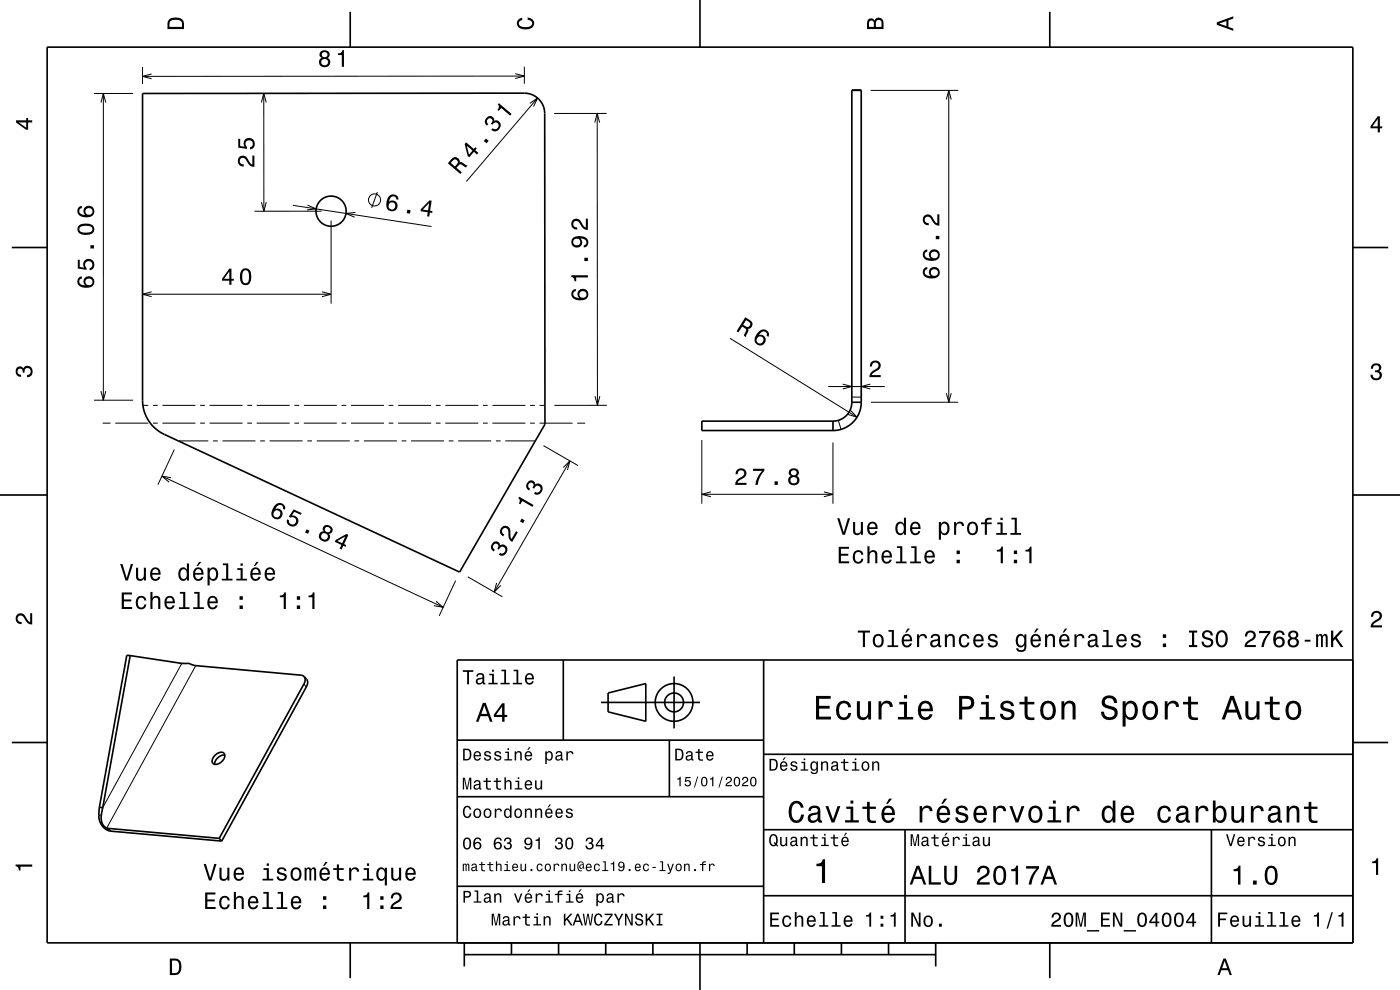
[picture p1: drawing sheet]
<svg xmlns="http://www.w3.org/2000/svg" width="297mm" height="210mm" viewBox="0 0 297 210" stroke-linecap="round" stroke-linejoin="round" font-family="sans-serif">
<g fill="none" stroke="#000" stroke-width=".21">
<path d="M19.9 19.8h8.3M21.9 19.8v65.1M30.2 14.2v3.6M32.2 15.7l-2 .5 2 .5M56 19.8v25M109.3 15.6l1.9 .5-1.9 .6M111.2 14.1v3.7M111.2 16.1l-81 .1M184.7 19.2h18.6M201.3 19.2v66.1M21.4 21.8l.5-2 .5 2M56.5 21.7l-.5-1.9-.6 1.9"/>
<path d="M112.4 21.9l1.6-1.1-.8 1.8M114 20.8l-15.1 17.7M126.2 26l.5-1.9 .5 1.9M126.7 24.1v61.9M128.7 24.1h-11.1M200.8 21.1l.5-1.9 .5 1.9M55.5 42.9l.5 1.9 .5-1.9M62.1 43.6l29.4 4.4M65.2 43.5l1.9 .8-2 .2M68.2 44.8h-14.2M70.2 46.8v17.6M75.4 45.1l-2 .2 1.8 .8"/>
<path d="M80.1 40.7l-1.3 3.4M30.2 62.4h40M32.2 61.9l-2 .5 2 .5M68.3 61.9l1.9 .5-1.9 .5M154.9 71.8l26.9 16.7M19.9 84.9h8.3M21.4 83l.5 1.9 .5-1.9M21.8 89.8h1.7M24.5 89.8h7M30.3 86h1.2M32.5 86h1M32.5 89.8h1"/>
<path d="M34.5 86h7M34.5 89.8h7M37 95.3l-3.5 7.5M37.8 93.5h6.4M42.5 86h1M42.5 89.8h1M44.5 86h7M44.5 89.8h7M45.2 93.5h1M47.2 93.5h7M52.5 86h1M52.5 89.8h1"/>
<path d="M54.5 86h7M54.5 89.8h7M55.2 93.5h1M57.2 93.5h7M62.5 86h1M62.5 89.8h1M64.5 86h7M64.5 89.8h7M65.2 93.5h1M67.2 93.5h7M72.5 86h1M72.5 89.8h1"/>
<path d="M74.5 86h7M74.5 89.8h7M75.2 93.5h1M77.2 93.5h7M82.5 86h1M82.5 89.8h1M84.5 86h7M84.5 89.8h7M85.2 93.5h1M87.2 93.5h7M92.5 86h1M92.5 89.8h1"/>
<path d="M94.5 86h7M94.5 89.8h7M95.2 93.5h1M97.2 93.5h7M102.5 86h1M102.5 89.8h1M104.5 86h7M104.5 89.8h7M105.2 93.5h1M107.2 93.5h6.4M112.5 86h1M112.5 89.8h1"/>
<path d="M114.5 86h1.1M114.5 89.8h7M115.3 94.5l7.3 4.3M119.5 99.2l1.4-1.4-.5 1.9M120.9 97.8l-16.1 27.8M122.5 89.8h1.6M127.3 84l-.6 2-.5-2M128.7 86h-11.1M148.9 93.3v13.6M175.7 82h12M176.7 93.9v13M177.8 89.2l.6 1.9"/>
<path d="M178.8 81.5l1.9 .5-1.9 .5M180.4 87l1.4 1.5-1.9-.6M180.7 84.2h2M184.6 81.5l-1.9 .5 1.9 .5M184.8 85.3h18.5M200.8 83.4l.5 1.9 .5-1.9M34.3 101l59.7 27.8M36.3 101.3l-2-.3 1.6 1.3M148.9 104.9h27.8M150.8 104.3l-1.9 .6 1.9 .5M174.8 104.3l1.9 .6-1.9 .5M92.5 127.5l1.5 1.3-2-.3"/>
<path d="M96.7 123.2l-3.5 7.4M99.2 122.4l7.4 4.2M105.4 123.7l-.6 1.9 1.4-1.4M38.6 140.7l-16.8 30.6M41.5 141.2l-18.9 34.5M64.5 145.1l.5 .6M21.5 172.9l-.5 .1M23 175.7l.6 .6"/>
<circle cx="79.5" cy="42.4" r="1.28"/>
</g>
<g fill="none" stroke="#000" stroke-width=".35">
<path d="M10 10h277v190h-277zM30.2 19.8h81a4.3 4.3 0 0 1 4.4 4.3v65.9l-18.1 31.4-62.6-29.3a8 8 0 0 1-4.7-7.2zM74.3 2.5v7.5M148.5 0v10M180.7 19.2h2M222.7 2.5v7.5M2.5 52.5h7.5M287 52.5h7.5M176.7 89.3v2M176.7 89.3h-27.8v2h27.8M180.7 85.3a4 4 0 0 1-4 4M180.7 85.3v-66.2h2v66.2"/>
<path d="M180.7 85.3h2M182.7 85.3a6 6 0 0 1-6 6M0 105h10M287 105h10M27.6 139.1l-.7-.1-5.8 32.3M27.6 139.1l-5.8 32.2M27.6 139.1l11.1 1.6M119.5 140v17M162 140v60M287 140h-190v60M2.5 157.5h7.5M38.5 140.7h.2"/>
<path d="M38.7 140.7a5.4 5.4 0 0 1 2.7 .5l22.5 2 .6 .3M64.5 143.5a1.36 1.36 0 0 1 0 1.6l-18 32.7M64.5 143.5l.5 .6a1.35 1.35 0 0 1 0 1.6l-18 32.7M97 157h65M127.5 149h21M129 147l8-2v8l-8-2zM142 157v12M143 143.5v11M287 157.5h7.5M21.1 171.3a4.3 4.3 0 0 0 1.7 4.8l.4 .1M21.1 171.3h.7M21.8 171.3l-.3 1.5a2.59 2.59 0 0 0 1.1 2.9"/>
<path d="M22.6 175.7l23.9 2.1M22.6 175.7l.6 .5M23.2 176.2l23.8 2.2M45.5 160.3a1.31 1.31 0 0 1 2.2-.3 1.97 1.97 0 0 1-2.4 2 1.12 1.12 0 0 1 .2-1.7zM46.5 177.8l.5 .6M47.7 160.2a2.13 2.13 0 0 0-2.2 1.9M97 169h65M162 176h125M162 160h125M192 176v24M257 176v24M97 188h65"/>
<path d="M162 190h125M74.3 200v7.5M98.5 202.5h100M98.5 200v5M108.5 200v2.5M118.5 200v2.5M128.5 200v2.5M138.5 200v2.5M148.5 200v10M158.5 200v2.5M168.5 200v2.5M178.5 200v2.5"/>
<path d="M188.5 200v2.5M198.5 200v5M222.7 200v7.5"/>
<circle cx="70.2" cy="44.8" r="3.2"/>
<circle cx="143" cy="149" r="2"/>
<circle cx="143" cy="149" r="4"/>
</g>
<g fill="#000">
<path d="M36 4a2.18 2.18 0 0 0-.5 2.2h3.5v-1.2a1.43 1.43 0 0 0-1.7-1.3zM36.3 4.4a2.15 2.15 0 0 1 2.2 .3l.1 1h-2.6v-1z" fill-rule="evenodd"/>
<path d="M68.1 10.9a.83 .83 0 0 0 .1 1.4 1.11 1.11 0 0 0-.4 1.5 1.11 1.11 0 0 0 1.6 .4 1.03 1.03 0 0 0 .7-.9 1.03 1.03 0 0 0-.6-1 .88 .88 0 0 0 .4-1.1 .88 .88 0 0 0-1-.6zM68.1 13.2a.75 .75 0 0 1 1.5 0 .75 .75 0 0 1-1.5 0zM68.3 11.6a.59 .59 0 0 1 1.1 0 .59 .59 0 0 1-1.1 0zM71.7 11.3v.4h.8v2.5h.5v-3.6h-.4a.77 .77 0 0 1-.9 .7z" fill-rule="evenodd"/>
<path d="M109.9 4.2l.9-.4v.4a.7 .7 0 0 0-.7 .5 .7 .7 0 0 0 .3 .8 1.7 1.7 0 0 0 2.5-.5 .9 .9 0 0 0-1-.8v-.5a1.24 1.24 0 0 1 1.4 1.1 1.24 1.24 0 0 1-1 1.4 2.22 2.22 0 0 1-2.5-.7l-.2-.5z" fill-rule="evenodd"/>
<path d="M184.2 4.2l-.3 .7v1.3h3.5v-1.3a.98 .98 0 0 0-.7-1.1 .98 .98 0 0 0-1.2 .6 .84 .84 0 0 0-1.3-.2zM184.5 4.5a.54 .54 0 0 1 .6-.1 .54 .54 0 0 1 .3 .6v.7h-1zM185.9 4.4a.62 .62 0 0 1 .8-.1 .62 .62 0 0 1 .3 .6v.8h-1.2z" fill-rule="evenodd"/>
<path d="M258.1 4.7v.6l3.5 1.2v-.4l-1-.4v-1.4l1-.4v-.4zM258.6 5l1.6-.5v1z" fill-rule="evenodd"/>
<path d="M3.4 25.5v.5l2.1 1.5h.5v-1.5h.8v-.5h-.8v-.5h-.4v.5zM4 26h1.6v1.1z" fill-rule="evenodd"/>
<path d="M50.7 33.3a1.2 1.2 0 0 0-.2 1.4 1.2 1.2 0 0 0 1.2 .6v-.4a.7 .7 0 0 1-.8-.5 .7 .7 0 0 1 .5-.9 .7 .7 0 0 1 .8 .5 1.8 1.8 0 0 0 1.8 1.4v-2.4h-.5v1.9a2.19 2.19 0 0 1-1.1-1.5 1.11 1.11 0 0 0-1.7-.1zM50.5 29.4v1.9l1.9 .3v-.4a.8 .8 0 0 1-.2-1.2 .8 .8 0 0 1 1.2 0 .8 .8 0 0 1-.3 1.2v.5a1.21 1.21 0 0 0 1-1.5 1.21 1.21 0 0 0-1.6-.8 1.21 1.21 0 0 0-.6 1.7l-.9-.1v-1.6z" fill-rule="evenodd"/>
<path d="M95.8 33.7l-.8 .9 2.7 2.3 .3-.3-1.2-1a.85 .85 0 0 1 1.3-.6l.7 .5 .4-.4-1.3-.7-.4 .1a.97 .97 0 0 0-.6-1.1 .97 .97 0 0 0-1.1 .3zM96 34.1a.6 .6 0 0 1 .9-.1 .6 .6 0 0 1 0 .9l-.4 .4-.9-.7z" fill-rule="evenodd"/>
<path d="M98.9 30.2l-.3 .4 .6 2.5 .3 .3 1-1.2 .7 .6 .3-.4-.7-.5 .4-.4-.4-.3-.3 .4zM99 30.9l1.2 1-.7 .9zM103.1 29.4l-.5 .5 .6 .5 .5-.5zM103.1 25.1a1.05 1.05 0 0 0 .2 1.6l.3-.4a.62 .62 0 0 1-.4-.7 .62 .62 0 0 1 .7-.5 .62 .62 0 0 1 .5 .7l-.3 .4 .3 .3a.72 .72 0 0 1 1-.4 .72 .72 0 0 1 .4 .9 .72 .72 0 0 1-1 .4l-.3-.2-.3 .4a1.18 1.18 0 0 0 1.9-.4 1.18 1.18 0 0 0-1-1.7l-.3 .1a.9 .9 0 0 0-.6-1 .9 .9 0 0 0-1.1 .5zM105.8 21.9l-.2 .2a.77 .77 0 0 1-.1 1.2l.3 .2 .5-.6 1.9 1.6 .3-.3z" fill-rule="evenodd"/>
<path d="M292.3 24.7l-1.6 2.1v.4h1.6v.9h.4v-.9h.5v-.4h-.5v-2.1zM292.3 25.2v1.6h-1.1z" fill-rule="evenodd"/>
<path d="M16.7 58.9a1.33 1.33 0 0 0-.1 1.5 1.33 1.33 0 0 0 1.3 .6 1.63 1.63 0 0 0 2.1-1.2 1.15 1.15 0 0 0-1.5-1.2 1.15 1.15 0 0 0-.4 1.9 1.02 1.02 0 0 1-1.3-.8 .58 .58 0 0 1 .6-.6v-.5zM18.1 59.8a.75 .75 0 0 1 1.5 0 .75 .75 0 0 1-1.5 0zM16.5 55.1v1.9l1.9 .2v-.4a.8 .8 0 0 1-.3-1.2 .8 .8 0 0 1 1.3 .1 .8 .8 0 0 1-.4 1.2v.4a1.21 1.21 0 0 0 1.1-1.5 1.21 1.21 0 0 0-1.7-.8 1.21 1.21 0 0 0-.5 1.8l-1-.2v-1.5zM19.2 52v.7h.7v-.7zM16.9 47.7a1.13 1.13 0 0 0-.5 1.2 1.13 1.13 0 0 0 1 .9 2.29 2.29 0 0 0 2.5-.7 1.14 1.14 0 0 0-.9-1.6 2.86 2.86 0 0 0-2.1 .2zM16.9 48.3a2.37 2.37 0 0 1 2.6 0v.7a2.38 2.38 0 0 1-2.6 0zM16.7 44a1.33 1.33 0 0 0-.1 1.5 1.33 1.33 0 0 0 1.3 .6 1.63 1.63 0 0 0 2.1-1.3 1.15 1.15 0 0 0-1.5-1.1 1.15 1.15 0 0 0-.4 1.9 1.02 1.02 0 0 1-1.3-.8 .59 .59 0 0 1 .6-.7v-.4zM18.1 44.9a.75 .75 0 0 1 1.5 0 .75 .75 0 0 1-1.5 0z" fill-rule="evenodd"/>
<path d="M82.5 41.6l-.3 .6a1.75 1.75 0 0 0 .8 2.6 1.15 1.15 0 0 0 1.3-1.4 1.15 1.15 0 0 0-1.8-.6 1.02 1.02 0 0 1 1-1.2 .58 .58 0 0 1 .6 .7l.4 .1a1.14 1.14 0 0 0-.7-1.1 1.14 1.14 0 0 0-1.3 .3zM82.4 43.7a.75 .75 0 0 1 1.5 0 .75 .75 0 0 1-1.5 0zM86.4 44.5l-.1 .7 .7 .1 .1-.7zM91.1 42.5l-1.8 1.9-.1 .4 1.5 .2-.1 .9 .5 .1 .1-.9 .5 .1v-.4l-.5-.1 .4-2.1zM91 43.1l-.2 1.5-1.1-.1z" fill-rule="evenodd"/>
<path d="M196 57a1.33 1.33 0 0 0-.1 1.4 1.33 1.33 0 0 0 1.4 .7 1.63 1.63 0 0 0 2.1-1.3 1.15 1.15 0 0 0-1.6-1.1 1.15 1.15 0 0 0-.4 1.9 1.02 1.02 0 0 1-1.2-.9 .58 .58 0 0 1 .5-.6v-.5zM197.5 57.8a.75 .75 0 0 1 1.5 0 .75 .75 0 0 1-1.5 0zM196 53.2a1.33 1.33 0 0 0-.1 1.5 1.33 1.33 0 0 0 1.4 .6 1.63 1.63 0 0 0 2.1-1.2 1.15 1.15 0 0 0-1.6-1.2 1.15 1.15 0 0 0-.4 1.9 1.02 1.02 0 0 1-1.2-.8 .58 .58 0 0 1 .5-.6v-.5zM197.5 54.1a.75 .75 0 0 1 1.5 0 .75 .75 0 0 1-1.5 0zM198.5 50v.7h.8v-.7zM196 45.8a1.2 1.2 0 0 0-.2 1.3 1.2 1.2 0 0 0 1.2 .7v-.5a.7 .7 0 0 1-.8-.5 .7 .7 0 0 1 .5-.8 .7 .7 0 0 1 .8 .5 1.8 1.8 0 0 0 1.8 1.4v-2.4h-.5v1.9a2.23 2.23 0 0 1-1.1-1.5 1.11 1.11 0 0 0-1.7-.1z" fill-rule="evenodd"/>
<path d="M48.6 57l-1.5 2.1v.4h1.5v.9h.5v-.9h.5v-.4h-.5v-2.1zM48.6 57.6v1.5h-1.1zM51.2 57.4a2.67 2.67 0 0 0 .4 3 1.14 1.14 0 0 0 1.6-.9 2.31 2.31 0 0 0-.6-2.5l-.5-.1-.5 .1zM51.8 57.4h.6a2.38 2.38 0 0 1 0 2.6h-.6a2.37 2.37 0 0 1 0-2.6z" fill-rule="evenodd"/>
<path d="M121.5 61.6a1.33 1.33 0 0 0-.1 1.5 1.33 1.33 0 0 0 1.3 .6 1.62 1.62 0 0 0 2.1-1.3 1.15 1.15 0 0 0-1.6-1.1 1.15 1.15 0 0 0-.3 1.9 1.02 1.02 0 0 1-1.3-.8 .58 .58 0 0 1 .6-.6v-.5zM122.9 62.5a.75 .75 0 0 1 1.5 0 .75 .75 0 0 1-1.5 0zM121.2 58.4v.3a.77 .77 0 0 1 .7 1h.3v-.8h2.5v-.5zM124 54.7v.7h.7v-.7zM121.6 50.4a1.17 1.17 0 0 0-.3 1.7 1.17 1.17 0 0 0 1.7 .2 1.17 1.17 0 0 0 .1-1.7 1.02 1.02 0 0 1 1.3 .8 .56 .56 0 0 1-.6 .6v.5a1.18 1.18 0 0 0 1-1.2 1.18 1.18 0 0 0-1.1-1.1 2.86 2.86 0 0 0-2.1 .2zM121.6 51.3a.75 .75 0 0 1 1.5 0 .75 .75 0 0 1-1.5 0zM121.5 46.7a1.2 1.2 0 0 0-.2 1.3 1.2 1.2 0 0 0 1.2 .7v-.5a.7 .7 0 0 1-.9-.5 .7 .7 0 0 1 .5-.8 .7 .7 0 0 1 .9 .5 1.8 1.8 0 0 0 1.7 1.4v-2.4h-.4v1.9a2.2 2.2 0 0 1-1.2-1.5 1.11 1.11 0 0 0-1.6-.1z" fill-rule="evenodd"/>
<path d="M158.1 67.3l-1.8 3 .4 .2 .7-1.2a.84 .84 0 0 1 .8 1.1l-.4 .8 .4 .3 .6-1.4-.1-.4a.97 .97 0 0 0 .9-.7 .97 .97 0 0 0-.5-1.1zM158.3 67.9a1.09 1.09 0 0 1 .9 .9 .6 .6 0 0 1-.4 .5 .6 .6 0 0 1-.7-.1l-.4-.3z" fill-rule="evenodd"/>
<path d="M160.9 70.4a1.75 1.75 0 0 0-.3 2.7 1.15 1.15 0 0 0 1.8-.7 1.15 1.15 0 0 0-1.4-1.4 1.02 1.02 0 0 1 1.4-.6 .58 .58 0 0 1 .2 .8l.4 .3a1.18 1.18 0 0 0-.5-1.5 1.18 1.18 0 0 0-1.6 .4zM160.5 72.1a.75 .75 0 0 1 1.4 0 .75 .75 0 0 1-1.4 0z" fill-rule="evenodd"/>
<path d="M184.8 76.8a1.18 1.18 0 0 1 2 .3 1.18 1.18 0 0 1-1 1.7l-.6 .3-.3 .5h1.9v.4h-2.4a1.8 1.8 0 0 1 1.5-1.7 .71 .71 0 0 0 .5-.9 .71 .71 0 0 0-.9-.5 .71 .71 0 0 0-.5 .8h-.5z" fill-rule="evenodd"/>
<path d="M291.1 77.4a1.08 1.08 0 0 1 1.4-.2 1.08 1.08 0 0 1 .4 1.2l-.3 .3a1.06 1.06 0 0 1 .5 1.3 1.06 1.06 0 0 1-1.2 .7 1.1 1.1 0 0 1-1.2-1.2h.5a.71 .71 0 0 0 1 .8 .71 .71 0 0 0 .1-1.3h-.6v-.4a.61 .61 0 0 0 .8-.3 .61 .61 0 0 0-.2-.8 .61 .61 0 0 0-.9 .2l-.1 .5h-.5z" fill-rule="evenodd"/>
<path d="M3.6 78a.86 .86 0 0 1 1.4 .2 1.06 1.06 0 0 1 1.2-.6 1.06 1.06 0 0 1 .7 1.2 1.1 1.1 0 0 1-1.2 1.2v-.4a.71 .71 0 0 0 .8-1 .71 .71 0 0 0-1.3-.1v.6h-.4a.61 .61 0 0 0-.3-.8 .61 .61 0 0 0-.8 .2 .61 .61 0 0 0 .2 .8l.6 .2v.4a1.15 1.15 0 0 1-1.2-.6 1.15 1.15 0 0 1 .3-1.3z" fill-rule="evenodd"/>
<path d="M25.5 119.6l1.1 3.5h.5l1.1-3.5h-.4l-.9 3-.9-3zM28.9 120.4v1.8a.89 .89 0 0 0 .6 1 .89 .89 0 0 0 1-.5v.4h.5v-2.7h-.5v1.6a.64 .64 0 0 1-.4 .8 .64 .64 0 0 1-.8-.3v-2.1zM32.1 120.7a1.54 1.54 0 0 0 .8 2.5 1.05 1.05 0 0 0 1.1-.8h-.4l-.2 .3-.4 .1a.76 .76 0 0 1-.7-.9h1.8a1.16 1.16 0 0 0-.5-1.4 1.16 1.16 0 0 0-1.5 .2zM32.5 120.9a.66 .66 0 0 1 .8-.1 .66 .66 0 0 1 .3 .7h-1.3zM38.1 120.7a1.57 1.57 0 0 0 .8 2.5l.4-.1 .3-.4v.4h.5v-3.6h-.5v1.3a.89 .89 0 0 0-1.5-.1zM38.5 121a.62 .62 0 0 1 .6-.2 .62 .62 0 0 1 .5 .5 1.12 1.12 0 0 1-.7 1.5 1.19 1.19 0 0 1-.4-1.8zM42.2 119.2l-.5 .9h.3l.7-.9zM41.3 120.7a1.54 1.54 0 0 0 .7 2.5 1.06 1.06 0 0 0 1.1-.8h-.4l-.2 .3-.4 .1a.76 .76 0 0 1-.7-.9h1.8a1.16 1.16 0 0 0-.5-1.4 1.16 1.16 0 0 0-1.4 .2zM41.6 120.9a.66 .66 0 0 1 .8-.1 .66 .66 0 0 1 .3 .7h-1.3zM44 120.4v3.8h.5v-1.5a.93 .93 0 0 0 1 .5 .93 .93 0 0 0 .7-.8 1.5 1.5 0 0 0-1-2.1l-.4 .2-.3 .3v-.4zM44.7 121a.63 .63 0 0 1 .6-.2 .63 .63 0 0 1 .5 .5 1.13 1.13 0 0 1-.6 1.5 1.18 1.18 0 0 1-.5-1.8zM47.3 119.5v.4h.7v2.9h-.9v.3h2.2v-.3h-.9v-3.3zM50.3 120.5v.4h.7v1.9h-.9v.3h2.3v-.3h-.9v-2.3zM51 119.5v.5h.5v-.5zM54.4 119.2l-.5 .9h.3l.7-.9zM53.4 120.7a1.54 1.54 0 0 0 .8 2.5 1.06 1.06 0 0 0 1.1-.8h-.5l-.2 .3-.4 .1a.76 .76 0 0 1-.7-.9h1.8a1.16 1.16 0 0 0-.5-1.4 1.16 1.16 0 0 0-1.4 .2zM53.7 120.9a.66 .66 0 0 1 .8-.1 .66 .66 0 0 1 .4 .7h-1.4zM56.4 120.7a1.54 1.54 0 0 0 .8 2.5 1.06 1.06 0 0 0 1.1-.8h-.4l-.2 .3-.4 .1a.76 .76 0 0 1-.7-.9h1.8a1.16 1.16 0 0 0-.5-1.4 1.16 1.16 0 0 0-1.5 .2zM56.8 120.9a.66 .66 0 0 1 .8-.1 .66 .66 0 0 1 .3 .7h-1.3z" fill-rule="evenodd"/>
<path d="M58.5 107l-.3 .3a1.75 1.75 0 0 0 .1 2.8 1.15 1.15 0 0 0 1.7-1 1.15 1.15 0 0 0-1.6-1.1 1.03 1.03 0 0 1 1.3-.8 .58 .58 0 0 1 .3 .7l.4 .2a1.15 1.15 0 0 0-.5-1.3 1.15 1.15 0 0 0-1.4 .2zM58 109a.75 .75 0 0 1 1.5 0 .75 .75 0 0 1-1.5 0zM62.3 108l-1 1.6 .3 .2a.8 .8 0 0 1 1.2 .3 .8 .8 0 0 1-.5 1.1 .8 .8 0 0 1-1-.8l-.4-.2a1.21 1.21 0 0 0 .9 1.6 1.21 1.21 0 0 0 1.4-1.2 1.21 1.21 0 0 0-1.3-1.2l.5-.8 1.4 .6 .2-.4zM65 112.3l-.3 .7 .6 .2 .4-.6zM68.8 111.5a.8 .8 0 0 0-.2 1.2 1.11 1.11 0 0 0-1 1.2 1.11 1.11 0 0 0 1.3 1 1.03 1.03 0 0 0 1-.5 1.03 1.03 0 0 0-.1-1.2 .89 .89 0 0 0 .8-.8 .89 .89 0 0 0-.7-.9l-.4-.1zM68.1 113.8a.71 .71 0 0 1 1.4 0 .71 .71 0 0 1-1.4 0zM68.9 112.4a.6 .6 0 0 1 1.2 0 .6 .6 0 0 1-1.2 0zM71.2 114.5l-.2 .4 1.4 .7-.3 .8 .4 .2 .3-.8 .5 .2 .2-.4-.5-.2 .9-1.9-.4-.2zM71.6 114.8l1.7-1-.7 1.4z" fill-rule="evenodd"/>
<path d="M104.6 115.1a1.11 1.11 0 0 0 .2 1.9l.2-.4a.62 .62 0 0 1-.5-.7 .62 .62 0 0 1 .6-.5 .62 .62 0 0 1 .6 .6l-.2 .4 .3 .2a.72 .72 0 0 1 .9-.6 .72 .72 0 0 1 .6 .9 .72 .72 0 0 1-.9 .5l-.4-.1-.2 .4a1.18 1.18 0 0 0 1.8-.7 1.18 1.18 0 0 0-1.3-1.5l-.2 .2a.86 .86 0 0 0-.5-.8 .86 .86 0 0 0-1 .2zM106.5 111.8a1.16 1.16 0 0 0 .2 2l.3-.4a.7 .7 0 0 1-.5-.9 .7 .7 0 0 1 .9-.5 .7 .7 0 0 1 .5 .9 1.8 1.8 0 0 0 .8 2.1l1.2-2.1-.4-.2-1 1.6a2.24 2.24 0 0 1-.2-1.8 1.07 1.07 0 0 0-1.8-.7zM110.7 110l-.4 .6 .7 .4 .3-.6zM110.1 105.4l-.1 .3a.77 .77 0 0 1 .1 1.1l.3 .2 .4-.7 2.2 1.2 .2-.4zM112.1 102.1a1.11 1.11 0 0 0 .1 2l.3-.4a.62 .62 0 0 1-.5-.7 .62 .62 0 0 1 .6-.6 .62 .62 0 0 1 .6 .6l-.2 .5 .3 .2a.72 .72 0 0 1 .9-.6 .72 .72 0 0 1 .5 .8 .72 .72 0 0 1-.9 .6l-.3-.1-.2 .4a1.18 1.18 0 0 0 1.8-.8 1.18 1.18 0 0 0-1.3-1.4l-.3 .2a.86 .86 0 0 0-.5-.9 .86 .86 0 0 0-.9 .2z" fill-rule="evenodd"/>
<path d="M156.4 99.7l-.4 .9h.5a.7 .7 0 0 1 .5-.8 .7 .7 0 0 1 .9 .5 .7 .7 0 0 1-.5 .8 1.81 1.81 0 0 0-1.4 1.8h2.4v-.5h-1.9a2.23 2.23 0 0 1 1.4-1.1 1.13 1.13 0 0 0 .1-1.7 1.13 1.13 0 0 0-1.6 .1zM159.7 99.4v.5h2a5.2 5.2 0 0 0-1.5 3h.5a5.3 5.3 0 0 1 1.4-3v-.5zM164.3 102.1v.8h.7v-.8zM167.6 99.6a.84 .84 0 0 0 .2 1.4 1.11 1.11 0 0 0-.5 1.5 1.11 1.11 0 0 0 1.6 .4 1.03 1.03 0 0 0 .7-.9 1.03 1.03 0 0 0-.6-1 .88 .88 0 0 0 .4-1.1 .88 .88 0 0 0-1-.6zM167.7 101.9a.71 .71 0 0 1 1.4 0 .71 .71 0 0 1-1.4 0zM167.8 100.3a.6 .6 0 0 1 1.2 0 .6 .6 0 0 1-1.2 0z" fill-rule="evenodd"/>
<path d="M177.9 116v3.5h2.2v-.4h-1.7v-1.2h1.6v-.4h-1.6v-1.1h1.7v-.4zM181.2 117.1a1.52 1.52 0 0 0 .8 2.5 1.05 1.05 0 0 0 1.2-1.1h-.5a.67 .67 0 0 1-.6 .7 .67 .67 0 0 1-.7-.6 1.11 1.11 0 0 1 .7-1.5 .6 .6 0 0 1 .6 .6h.4a1.09 1.09 0 0 0-.7-1 1.09 1.09 0 0 0-1.2 .4zM184 115.9v3.6h.5v-1.6a.63 .63 0 0 1 .4-.7 .63 .63 0 0 1 .8 .3v2h.4v-1.8a.88 .88 0 0 0-.6-1 .88 .88 0 0 0-1 .5v-1.3zM187.3 117.1a1.54 1.54 0 0 0 .8 2.5 1.06 1.06 0 0 0 1.1-.9h-.5l-.2 .4-.4 .1a.76 .76 0 0 1-.7-.9h1.8a1.17 1.17 0 0 0-.5-1.4 1.17 1.17 0 0 0-1.4 .2zM187.6 117.3a.66 .66 0 0 1 .8-.1 .66 .66 0 0 1 .4 .7h-1.4zM190.3 115.9v.3h.7v2.9h-.9v.4h2.2v-.4h-.9v-3.2zM193.3 115.9v.3h.7v2.9h-.9v.4h2.3v-.4h-.9v-3.2zM196.4 117.1a1.54 1.54 0 0 0 .8 2.5 1.06 1.06 0 0 0 1.1-.9h-.5l-.2 .4-.4 .1a.76 .76 0 0 1-.6-.9h1.7a1.17 1.17 0 0 0-.5-1.4 1.17 1.17 0 0 0-1.4 .2zM196.7 117.3a.66 .66 0 0 1 .8-.1 .66 .66 0 0 1 .4 .7h-1.3zM202.9 118.7v.8h.7v-.8zM202.9 116.8v.7h.7v-.7z" fill-rule="evenodd"/>
<path d="M177.6 109.9l1.1 3.5h.5l1.1-3.5h-.4l-.9 3-.9-3zM181 110.7v1.8a.89 .89 0 0 0 .6 1 .89 .89 0 0 0 1-.5v.4h.5v-2.7h-.5v1.6a.65 .65 0 0 1-.4 .8 .65 .65 0 0 1-.8-.3v-2.1zM184.3 111a1.54 1.54 0 0 0 .7 2.5 1.06 1.06 0 0 0 1.1-.8h-.4l-.2 .3-.4 .1a.76 .76 0 0 1-.7-.9h1.8a1.16 1.16 0 0 0-.5-1.4 1.16 1.16 0 0 0-1.4 .2zM184.6 111.2a.66 .66 0 0 1 .8-.1 .66 .66 0 0 1 .3 .7h-1.3zM190.2 111a1.57 1.57 0 0 0 .8 2.5l.4-.1 .4-.4v.4h.4v-3.6h-.4v1.3a.89 .89 0 0 0-1.6-.1zM190.6 111.3a.62 .62 0 0 1 .6-.2 .62 .62 0 0 1 .5 .5 1.12 1.12 0 0 1-.6 1.5 1.19 1.19 0 0 1-.5-1.8zM193.4 111a1.54 1.54 0 0 0 .8 2.5 1.06 1.06 0 0 0 1-.8h-.4l-.2 .3-.4 .1a.76 .76 0 0 1-.7-.9h1.8a1.16 1.16 0 0 0-.5-1.4 1.16 1.16 0 0 0-1.4 .2zM193.7 111.2a.66 .66 0 0 1 .8-.1 .66 .66 0 0 1 .3 .7h-1.3zM199.2 110.7v3.8h.4v-1.5a.93 .93 0 0 0 1 .5 .93 .93 0 0 0 .8-.8 1.5 1.5 0 0 0-1-2.1l-.5 .2-.3 .4v-.5zM199.8 111.3a.63 .63 0 0 1 .7-.2 .63 .63 0 0 1 .4 .5 1.13 1.13 0 0 1-.6 1.5 1.18 1.18 0 0 1-.5-1.8zM202.4 110.7v2.7h.4v-1.5a.67 .67 0 0 1 .4-.8 .67 .67 0 0 1 .8 .2l.1 .3h.4a.89 .89 0 0 0-.7-.9 .89 .89 0 0 0-1 .5v-.5zM205.5 111a1.53 1.53 0 0 0 .8 2.5 1.48 1.48 0 0 0 1.2-1.4 1.48 1.48 0 0 0-1.2-1.5l-.5 .1zM205.8 111.3a.67 .67 0 0 1 .7-.2 .67 .67 0 0 1 .5 .5 1.11 1.11 0 0 1-.7 1.5 1.17 1.17 0 0 1-.5-1.8zM208.1 110.8v.4h.8v2.2h.5v-2.2h1v-.4h-1v-.3l.3-.3h.7v-.4a1.04 1.04 0 0 0-1.5 .8v.2zM211.6 110.8v.4h.7v1.9h-1v.3h2.3v-.3h-.9v-2.3zM212.2 109.8v.5h.5v-.5zM214.6 109.8v.4h.7v2.9h-1v.3h2.3v-.3h-.9v-3.3z" fill-rule="evenodd"/>
<path d="M211.5 116.6v.4h.8v2.5h.5v-3.5h-.4a.77 .77 0 0 1-.9 .6zM215.1 118.7v.8h.7v-.8zM215.1 116.8v.7h.7v-.7zM217.6 116.6v.4h.8v2.5h.4v-3.5h-.3a.78 .78 0 0 1-.9 .6z" fill-rule="evenodd"/>
<path d="M3.6 130.4a1.22 1.22 0 0 1 2 .7l.4 .6 .4 .3v-1.9h.4v2.4a1.8 1.8 0 0 1-1.7-1.4 .71 .71 0 0 0-.9-.5 .71 .71 0 0 0-.5 .8 .71 .71 0 0 0 .9 .5v.5a1.18 1.18 0 0 1-1.2-.7 1.18 1.18 0 0 1 .2-1.3z" fill-rule="evenodd"/>
<path d="M25.8 125.7v3.5h2.2v-.4h-1.7v-1.2h1.5v-.4h-1.5v-1.1h1.7v-.4zM29.1 126.8a1.53 1.53 0 0 0 .8 2.5 1.06 1.06 0 0 0 1.1-1.1h-.4a.67 .67 0 0 1-.6 .7 .67 .67 0 0 1-.7-.6 1.12 1.12 0 0 1 .7-1.5 .6 .6 0 0 1 .6 .6h.4a1.09 1.09 0 0 0-.7-1 1.09 1.09 0 0 0-1.2 .4zM31.9 125.6v3.6h.5v-1.6a.63 .63 0 0 1 .3-.8 .63 .63 0 0 1 .8 .4l.1 2h.4v-1.8a.88 .88 0 0 0-.6-1 .88 .88 0 0 0-1 .5v-1.3zM35.2 126.8a1.55 1.55 0 0 0 .8 2.5 1.06 1.06 0 0 0 1.1-.9h-.5l-.2 .4-.4 .1a.76 .76 0 0 1-.7-.9h1.8a1.17 1.17 0 0 0-.5-1.4 1.17 1.17 0 0 0-1.4 .2zM35.5 127a.66 .66 0 0 1 .8-.2 .66 .66 0 0 1 .4 .8h-1.4zM38.2 125.6v.3h.7v2.9h-.9v.4h2.2v-.4h-.9v-3.2zM41.2 125.6v.3h.7v2.9h-.9v.4h2.3v-.4h-1v-3.2zM44.3 126.8a1.54 1.54 0 0 0 .8 2.5 1.06 1.06 0 0 0 1.1-.9h-.5l-.2 .4-.4 .1a.76 .76 0 0 1-.7-.9h1.8a1.17 1.17 0 0 0-.5-1.4 1.17 1.17 0 0 0-1.4 .2zM44.6 127a.66 .66 0 0 1 .8-.2 .66 .66 0 0 1 .4 .8h-1.4zM50.8 128.4v.8h.7v-.8zM50.8 126.5v.7h.7v-.7z" fill-rule="evenodd"/>
<path d="M59.4 126.3v.4h.8v2.5h.4v-3.5h-.3a.77 .77 0 0 1-.9 .6zM63 128.4v.8h.7v-.8zM63 126.5v.7h.7v-.7zM65.4 126.3v.4h.9v2.5h.4v-3.5h-.3a.78 .78 0 0 1-1 .6z" fill-rule="evenodd"/>
<path d="M182 133.8v.4h1v3.1h.5v-3.1h1.1v-.4zM185.5 134.8a1.52 1.52 0 0 0 .8 2.6 1.48 1.48 0 0 0 1.2-1.5 1.48 1.48 0 0 0-1.2-1.4l-.5 .1zM185.8 135.1a.67 .67 0 0 1 .7-.2 .67 .67 0 0 1 .5 .5 1.11 1.11 0 0 1-.7 1.6 1.17 1.17 0 0 1-.5-1.9zM188.5 133.6v.4h.7v2.9h-.9v.4h2.2v-.4h-.9v-3.3zM192.5 133.3l-.5 .9h.3l.7-.9zM191.6 134.8a1.54 1.54 0 0 0 .8 2.6 1.06 1.06 0 0 0 1.1-.9h-.5l-.2 .3-.4 .2a.76 .76 0 0 1-.7-1h1.8a1.17 1.17 0 0 0-.5-1.3 1.17 1.17 0 0 0-1.4 .1zM191.9 135.1a.66 .66 0 0 1 .8-.2 .66 .66 0 0 1 .3 .8h-1.3zM194.5 134.6v2.7h.5v-1.6a.66 .66 0 0 1 .3-.8 .66 .66 0 0 1 .9 .3v.2h.5a.89 .89 0 0 0-.7-.9 .89 .89 0 0 0-1.1 .5v-.4zM197.7 134.7l-.3 .6h.4a.55 .55 0 0 1 .7-.5 .55 .55 0 0 1 .4 .8h-.2a1 1 0 0 0-1.1 .2 1 1 0 0 0-.2 1.1 .94 .94 0 0 0 1.6 0l.1 .3 .6 .1v-.4h-.3v-1.6a1.02 1.02 0 0 0-.7-.8 1.02 1.02 0 0 0-1 .2zM197.9 136.2l1.1-.3a.77 .77 0 0 1-.2 .9 .77 .77 0 0 1-.9 0l-.1-.3zM200.4 134.6v2.7h.5v-1.6a.63 .63 0 0 1 .5-.9 .63 .63 0 0 1 .7 .8v1.7h.5v-1.8a.89 .89 0 0 0-.7-1 .89 .89 0 0 0-1 .5v-.4zM203.7 134.8a1.53 1.53 0 0 0 .9 2.6 1.06 1.06 0 0 0 1.1-1.1h-.5a.67 .67 0 0 1-.6 .7 .67 .67 0 0 1-.7-.6 1.11 1.11 0 0 1 .7-1.6 .59 .59 0 0 1 .6 .6h.4a1.09 1.09 0 0 0-.7-.9 1.09 1.09 0 0 0-1.2 .3zM206.8 134.8a1.54 1.54 0 0 0 .7 2.6 1.06 1.06 0 0 0 1.1-.9h-.4l-.2 .3-.4 .2a.76 .76 0 0 1-.7-1h1.8a1.17 1.17 0 0 0-.5-1.3 1.17 1.17 0 0 0-1.4 .1zM207.1 135.1a.66 .66 0 0 1 .8-.2 .66 .66 0 0 1 .3 .8h-1.3zM209.8 134.7a.75 .75 0 0 0-.2 .8 .75 .75 0 0 0 .7 .5l.9 .4a.63 .63 0 0 1-.6 .6 .63 .63 0 0 1-.6-.6h-.5a1.07 1.07 0 0 0 1.2 .9 1.07 1.07 0 0 0 .9-1.2l-.4-.3-1.1-.3a.54 .54 0 0 1 .5-.7 .54 .54 0 0 1 .6 .5h.4a1.03 1.03 0 0 0-.7-.9 1.03 1.03 0 0 0-1.1 .3zM215.8 134.8a1.57 1.57 0 0 0 .7 2.6l.5-.2 .3-.4a.73 .73 0 0 1-.3 1.1 .73 .73 0 0 1-1-.4h-.4a1.1 1.1 0 0 0 1.2 .8 1.1 1.1 0 0 0 .9-1.2v-2.5h-.4v.4l-.3-.4a.89 .89 0 0 0-1.2 .2zM216.1 135.1a.63 .63 0 0 1 .7-.2 .63 .63 0 0 1 .5 .6 1.11 1.11 0 0 1-.7 1.5 1.2 1.2 0 0 1-.5-1.9zM219.9 133.3l-.5 .9h.3l.7-.9zM218.9 134.8a1.54 1.54 0 0 0 .8 2.6 1.05 1.05 0 0 0 1.1-.9h-.5l-.2 .3-.4 .2a.76 .76 0 0 1-.6-1h1.7a1.16 1.16 0 0 0-.5-1.3 1.16 1.16 0 0 0-1.4 .1zM219.2 135.1a.66 .66 0 0 1 .8-.2 .66 .66 0 0 1 .4 .8h-1.3zM221.7 134.6v2.7h.4v-1.6a.63 .63 0 0 1 .6-.9 .63 .63 0 0 1 .7 .8v1.7h.4v-1.8a.89 .89 0 0 0-.6-1 .89 .89 0 0 0-1.1 .5v-.4zM225.9 133.3l-.5 .9h.3l.7-.9zM225 134.8a1.54 1.54 0 0 0 .8 2.6 1.06 1.06 0 0 0 1.1-.9h-.5l-.2 .3-.4 .2a.76 .76 0 0 1-.7-1h1.8a1.17 1.17 0 0 0-.5-1.3 1.17 1.17 0 0 0-1.4 .1zM225.3 135.1a.66 .66 0 0 1 .8-.2 .66 .66 0 0 1 .3 .8h-1.3zM227.9 134.6v2.7h.5v-1.6a.66 .66 0 0 1 .3-.8 .66 .66 0 0 1 .9 .3v.2h.5a.89 .89 0 0 0-.7-.9 .89 .89 0 0 0-1.1 .5v-.4zM231.1 134.7l-.3 .6h.4a.55 .55 0 0 1 .7-.5 .55 .55 0 0 1 .4 .8h-.2a1 1 0 0 0-1.1 .2 1 1 0 0 0-.2 1.1 .94 .94 0 0 0 1.6 0l.1 .3 .6 .1v-.4h-.3v-1.6a1.02 1.02 0 0 0-.7-.8 1.02 1.02 0 0 0-1 .2zM231.3 136.2l1.1-.3a.77 .77 0 0 1-.2 .9 .77 .77 0 0 1-.9 0zM234 133.6v.4h.7v2.9h-.9v.4h2.3v-.4h-.9v-3.3zM237.1 134.8a1.54 1.54 0 0 0 .8 2.6 1.06 1.06 0 0 0 1.1-.9h-.4l-.3 .3-.3 .2a.76 .76 0 0 1-.7-1h1.7a1.17 1.17 0 0 0-.4-1.3 1.17 1.17 0 0 0-1.5 .1zM237.5 135.1a.66 .66 0 0 1 .8-.2 .66 .66 0 0 1 .3 .8h-1.3zM240.2 134.7a.75 .75 0 0 0-.2 .8 .75 .75 0 0 0 .7 .5l.9 .4a.63 .63 0 0 1-.6 .6 .63 .63 0 0 1-.7-.6h-.4a1.07 1.07 0 0 0 1.2 .9 1.07 1.07 0 0 0 .9-1.2l-.4-.3-1.1-.3a.54 .54 0 0 1 .4-.7 .54 .54 0 0 1 .6 .5h.5a1.03 1.03 0 0 0-.7-.9 1.03 1.03 0 0 0-1.1 .3zM246.7 136.5v.8h.7v-.8zM246.7 134.6v.7h.7v-.7zM252.2 133.8v.4h.7v2.6h-.7v.5h1.8v-.5h-.7v-2.6h.7v-.4zM255.3 134a.97 .97 0 0 0-.3 1 .97 .97 0 0 0 1 .6 .77 .77 0 0 1 .9 1 .84 .84 0 0 1-1 .3 .84 .84 0 0 1-.6-.8h-.4a1.21 1.21 0 0 0 1.5 1.3 1.21 1.21 0 0 0 .7-1.8l-.8-.3a.71 .71 0 0 1-.8-.7 .7 .7 0 0 1 .7-.5 .7 .7 0 0 1 .6 .7h.5a1.17 1.17 0 0 0-.7-1.1 1.17 1.17 0 0 0-1.3 .3zM258.2 134.1a2.52 2.52 0 0 0 .4 3.1 1.21 1.21 0 0 0 1.8-.9 1.93 1.93 0 0 0-.9-2.6l-.9 .1zM258.8 134.2l.4-.1a1.7 1.7 0 0 1 .3 2.7l-.3 .1a1.13 1.13 0 0 1-.8-1.4v-.6zM264.4 134.1l-.3 .9h.5a.7 .7 0 0 1 .5-.8 .7 .7 0 0 1 .8 .5 .7 .7 0 0 1-.5 .8 1.8 1.8 0 0 0-1.4 1.8h2.4v-.5h-1.9a2.22 2.22 0 0 1 1.5-1.1 1.13 1.13 0 0 0 .1-1.7 1.13 1.13 0 0 0-1.7 .1zM267.1 133.8v.5h1.9a5.2 5.2 0 0 0-1.4 3h.5a5.2 5.2 0 0 1 1.4-3v-.5zM270.6 134a2.39 2.39 0 0 0 .2 3.3 1.16 1.16 0 0 0 1.6-.4 1.16 1.16 0 0 0-.2-1.5 1.16 1.16 0 0 0-1.6 0 1.02 1.02 0 0 1 .8-1.3 .58 .58 0 0 1 .7 .6h.4a1.11 1.11 0 0 0-.7-.9 1.11 1.11 0 0 0-1.2 .2zM270.6 136.2a.75 .75 0 0 1 1.5 0 .75 .75 0 0 1-1.5 0zM273.6 134a.83 .83 0 0 0 .1 1.4 1.11 1.11 0 0 0-.4 1.5 1.11 1.11 0 0 0 1.6 .4 1.03 1.03 0 0 0 .7-.9 1.03 1.03 0 0 0-.6-1 .89 .89 0 0 0 .4-1.1 .89 .89 0 0 0-1-.6zM273.6 136.3a.75 .75 0 0 1 1.5 0 .75 .75 0 0 1-1.5 0zM273.7 134.7a.6 .6 0 0 1 1.2 0 .6 .6 0 0 1-1.2 0zM276.8 135.7v.4h1.2v-.4zM279.2 134.6v2.7h.4v-1.9l.2-.5h.3l.1 .2v2.2h.4l.1-2.1 .3-.4 .2 .2 .1 .4v1.9h.4v-1.9a.7 .7 0 0 0-.6-.9l-.5 .3-.2-.2-.3-.1-.5 .3v-.2zM282.4 133.8v3.5h.4v-1.3l.4-.4 1.2 1.7h.6l-1.4-2.1 1.3-1.4h-.6l-1.5 1.6v-1.6z" fill-rule="evenodd"/>
<path d="M291.2 129.9a1.18 1.18 0 0 1 1.9 .3 1.18 1.18 0 0 1-1 1.7l-.5 .3-.3 .5h1.9v.4h-2.4a1.8 1.8 0 0 1 1.4-1.8 .71 .71 0 0 0 .5-.8 .71 .71 0 0 0-.9-.5 .71 .71 0 0 0-.5 .8h-.4z" fill-rule="evenodd"/>
<path d="M98.2 158.8v2.5h.9a1.37 1.37 0 0 0 .7-2.2 1.56 1.56 0 0 0-1.6-.3zM98.6 159.1a.98 .98 0 0 1 1.1 .7 .98 .98 0 0 1-.6 1.2h-.5zM100.7 159.6a1.04 1.04 0 0 0-.2 1.2 1.04 1.04 0 0 0 1 .5l.5-.5h-.3l-.4 .3a.54 .54 0 0 1-.5-.7h1.3a.83 .83 0 0 0-.4-.9 .83 .83 0 0 0-1 .1zM100.9 159.7l.2-.1a.47 .47 0 0 1 .5 .1 .47 .47 0 0 1 .1 .5h-.9zM102.9 159.5l-.2 .1a.69 .69 0 0 0 .9 .9l.2 .1a.43 .43 0 0 1-.4 .5 .43 .43 0 0 1-.4-.4h-.3a.74 .74 0 0 0 .9 .7 .74 .74 0 0 0 .5-1l-1-.4a.38 .38 0 0 1 .3-.5 .38 .38 0 0 1 .4 .4h.3a.78 .78 0 0 0-1.2-.4zM105.1 159.5l-.2 .1a.69 .69 0 0 0 .9 .9l.2 .1a.43 .43 0 0 1-.4 .5 .43 .43 0 0 1-.5-.4h-.3a.74 .74 0 0 0 .9 .7 .74 .74 0 0 0 .5-1l-.9-.4a.38 .38 0 0 1 .3-.5 .38 .38 0 0 1 .4 .4h.3a.77 .77 0 0 0-1.2-.4zM107.2 159.4v.3h.5v1.3h-.7v.3h1.6v-.3h-.6v-1.6zM107.7 158.7v.4h.3v-.4zM109.2 159.4v1.9h.3v-1.1a.45 .45 0 0 1 .4-.6 .45 .45 0 0 1 .5 .5v1.2h.3v-1.3a.63 .63 0 0 0-.5-.7 .63 .63 0 0 0-.7 .4v-.3zM112.2 158.5l-.4 .6h.3l.5-.6zM111.5 159.6a1.04 1.04 0 0 0-.2 1.2 1.04 1.04 0 0 0 1.1 .5l.5-.5h-.3l-.5 .3a.54 .54 0 0 1-.5-.7h1.3a.83 .83 0 0 0-.4-.9 .83 .83 0 0 0-1 .1zM111.8 159.7l.1-.1a.48 .48 0 0 1 .5 .1 .48 .48 0 0 1 .2 .5h-1zM115.7 159.4v2.7h.3v-1.1a.66 .66 0 0 0 .7 .4 .66 .66 0 0 0 .5-.6 .91 .91 0 0 0 0-1.1 .91 .91 0 0 0-1-.3l-.2 .3v-.3zM116.1 159.8a.45 .45 0 0 1 .5-.2 .45 .45 0 0 1 .3 .4 .65 .65 0 0 1 .1 .8 .65 .65 0 0 1-.7 .2 .98 .98 0 0 1-.2-1.2zM118.1 159.5l-.2 .4h.3a.39 .39 0 0 1 .4-.3 .39 .39 0 0 1 .3 .5h-.1a.65 .65 0 0 0-1 .4 .65 .65 0 0 0 .6 .9l.6-.3 .1 .2h.4v-.2l-.2-.1v-1.1a.72 .72 0 0 0-.5-.6 .72 .72 0 0 0-.7 .2zM118.2 160.6l.8-.3a.55 .55 0 0 1-.2 .7 .55 .55 0 0 1-.6 0zM120.1 159.4v1.9h.4v-1.1a.47 .47 0 0 1 .2-.6 .47 .47 0 0 1 .6 .2v.2h.4a.64 .64 0 0 0-.5-.7 .64 .64 0 0 0-.8 .4v-.3z" fill-rule="evenodd"/>
<path d="M98.2 142.2v.3h.9v2.7h.4v-2.7h.9v-.3zM101.3 143l-.3 .5h.4a.47 .47 0 0 1 .5-.4 .47 .47 0 0 1 .4 .6l-.2 .1a.84 .84 0 0 0-1 .2 .84 .84 0 0 0 0 1.1 .9 .9 0 0 0 1.3-.2l.1 .2 .5 .1v-.3l-.3-.1v-1.3a.87 .87 0 0 0-.6-.7 .87 .87 0 0 0-.8 .2zM101.4 144.3l.9-.3a.66 .66 0 0 1-.1 .7 .66 .66 0 0 1-.8 .1zM103.8 142.9v.3h.6v1.6h-.8v.4h2v-.4h-.8v-1.9zM104.4 142.1v.4h.4v-.4zM106.4 142.1v.3h.6v2.4h-.8v.4h1.9v-.4h-.7v-2.7zM109 142.1v.3h.6v2.4h-.8v.4h1.9v-.4h-.7v-2.7zM111.6 143.1a1.32 1.32 0 0 0 .7 2.1 .9 .9 0 0 0 .9-.7h-.3l-.2 .3-.4 .1a.65 .65 0 0 1-.6-.8h1.6a1 1 0 0 0-.4-1.2 1 1 0 0 0-1.3 .2zM111.9 143.3a.57 .57 0 0 1 .7-.1 .57 .57 0 0 1 .3 .6h-1.2z" fill-rule="evenodd"/>
<path d="M102.4 149.1l-1.4 4h.5l.4-1.2h1.6l.4 1.2h.6l-1.5-4zM102.7 149.7l.7 1.7h-1.3zM106.5 149.2l-1.7 2.4v.5h1.7v1h.5v-1h.6v-.5h-.6v-2.4zM106.5 149.9v1.7h-1.3z" fill-rule="evenodd"/>
<path d="M143.2 158.8v2.5h.9a1.37 1.37 0 0 0 .7-2.2 1.56 1.56 0 0 0-1.6-.3zM143.6 159.1a.98 .98 0 0 1 1.1 .7 .98 .98 0 0 1-.6 1.2h-.5zM145.7 159.5l-.2 .4h.3a.39 .39 0 0 1 .5-.3 .39 .39 0 0 1 .3 .5h-.2a.65 .65 0 0 0-.9 .4 .65 .65 0 0 0 .5 .9l.7-.3v.2h.4v-.2l-.1-.1-.1-1.1a.73 .73 0 0 0-.4-.6 .73 .73 0 0 0-.8 .2zM145.8 160.6l.8-.3a.55 .55 0 0 1-.1 .7 .55 .55 0 0 1-.7 0zM148.1 158.9v.5h-.5v.3h.5v1.3a.75 .75 0 0 0 1 .4v-.3a.48 .48 0 0 1-.7-.3v-1.1h.7v-.3h-.7v-.5zM150 159.6a1.04 1.04 0 0 0-.2 1.2 1.04 1.04 0 0 0 1.1 .5l.5-.5h-.4l-.4 .3a.54 .54 0 0 1-.5-.7h1.3a.83 .83 0 0 0-.4-.9 .83 .83 0 0 0-1 .1zM150.3 159.7l.1-.1a.48 .48 0 0 1 .5 .1 .48 .48 0 0 1 .2 .5h-1z" fill-rule="evenodd"/>
<path d="M173.1 147.6v5h3.2v-.6h-2.5v-1.7h2.2v-.6h-2.2v-1.5h2.4v-.6zM177.8 149.2a2.59 2.59 0 0 0 .5 3.4 1.58 1.58 0 0 0 2.3-1.4h-.6a.95 .95 0 0 1-.9 1 .95 .95 0 0 1-1-.9 1.59 1.59 0 0 1 .9-2.1 .85 .85 0 0 1 .9 .8h.7a1.56 1.56 0 0 0-1.1-1.3 1.56 1.56 0 0 0-1.7 .5zM181.8 148.8v2.5a1.27 1.27 0 0 0 .9 1.4 1.27 1.27 0 0 0 1.5-.7v.6h.6v-3.8h-.6v2.2a.92 .92 0 0 1-.6 1.1 .92 .92 0 0 1-1.2-.4v-2.9zM186.4 148.8v3.8h.6v-2.2a.95 .95 0 0 1 .5-1.1 .95 .95 0 0 1 1.2 .3l.1 .4h.6a1.28 1.28 0 0 0-1-1.4 1.28 1.28 0 0 0-1.4 .8v-.6zM190.8 148.9v.5h1v2.7h-1.3v.5h3.2v-.5h-1.3v-3.2zM191.8 147.4v.8h.6v-.8zM195.1 149.2a2.62 2.62 0 0 0 .5 3.4 1.57 1.57 0 0 0 2.2-1.1h-.6l-.3 .5-.5 .2a1.08 1.08 0 0 1-1-1.3h2.5a1.66 1.66 0 0 0-.7-2 1.66 1.66 0 0 0-2.1 .3zM195.6 149.5a.94 .94 0 0 1 1.2-.2 .94 .94 0 0 1 .5 1h-1.9zM203.5 147.6v5h.6v-2.1h.8a1.47 1.47 0 0 0 1.8-1.2 1.47 1.47 0 0 0-1.5-1.7zM204.1 148.2a1.6 1.6 0 0 1 1.8 .5 .86 .86 0 0 1 0 .9 .86 .86 0 0 1-.9 .3h-.9zM208.1 148.9v.5h1v2.7h-1.3v.5h3.3v-.5h-1.3v-3.2zM209.1 147.4v.8h.7v-.8zM212.6 148.9a1.08 1.08 0 0 0-.3 1.2 1.08 1.08 0 0 0 1 .7l1.1 .4a.57 .57 0 0 1 .2 .6 .57 .57 0 0 1-.5 .4 .96 .96 0 0 1-1.4-.8h-.6a1.6 1.6 0 0 0 1.3 1.4 1.6 1.6 0 0 0 1.7-.8 1.13 1.13 0 0 0-1-1.6l-1.1-.3-.2-.4a.87 .87 0 0 1 .9-.5 .87 .87 0 0 1 .8 .6h.6a1.41 1.41 0 0 0-2.1-1.1zM217.4 147.8v1.1h-1.1v.5h1.1v2.6l.2 .4 .4 .3h1.4v-.5a.97 .97 0 0 1-1.4-.5v-2.3h1.4v-.5h-1.4v-1.1zM221.1 149.2a2.56 2.56 0 0 0 .5 3.4 1.72 1.72 0 0 0 1.8-.2 1.72 1.72 0 0 0 .6-1.7 1.7 1.7 0 0 0-.9-1.9 1.7 1.7 0 0 0-2 .4zM221.6 149.6a.96 .96 0 0 1 1-.4 .96 .96 0 0 1 .7 .8 1.59 1.59 0 0 1-1 2.2 1.19 1.19 0 0 1-1-1.5zM225.2 148.8v3.8h.6v-2.2a.97 .97 0 0 1 .5-1.1 .97 .97 0 0 1 1.1 .2l.1 .7v2.4h.7v-2.5a1.27 1.27 0 0 0-.9-1.4 1.27 1.27 0 0 0-1.5 .6v-.5zM234.1 147.9a1.38 1.38 0 0 0-.3 1.5 1.38 1.38 0 0 0 1.3 .9 1.25 1.25 0 0 1 1.4 .9 1.15 1.15 0 0 1-1.3 .9 1.15 1.15 0 0 1-1-1.1h-.7a1.8 1.8 0 0 0 1.7 1.8 1.8 1.8 0 0 0 1.9-1.6 1.46 1.46 0 0 0-1.5-1.4l-.6-.2a.83 .83 0 0 1-.5-1.1 .83 .83 0 0 1 1.2-.3l.5 .5 .1 .4h.7a1.67 1.67 0 0 0-1-1.6 1.67 1.67 0 0 0-1.9 .4zM238.2 148.8v5.3h.6v-2.1a1.32 1.32 0 0 0 1.4 .7 1.32 1.32 0 0 0 1.1-1.1 2.43 2.43 0 0 0-.8-2.8 1.21 1.21 0 0 0-1.7 .5v-.5zM239.1 149.6a.9 .9 0 0 1 .9-.4 .9 .9 0 0 1 .7 .8 1.61 1.61 0 0 1-.9 2.2 1.18 1.18 0 0 1-1-1.5zM242.8 149.2a2.56 2.56 0 0 0 .5 3.4 1.72 1.72 0 0 0 1.8-.2 1.72 1.72 0 0 0 .6-1.7 1.7 1.7 0 0 0-.9-1.9 1.7 1.7 0 0 0-2 .4zM243.3 149.6a.96 .96 0 0 1 1-.4 .96 .96 0 0 1 .7 .8 1.59 1.59 0 0 1-1 2.2 1.19 1.19 0 0 1-1-1.5zM247.1 148.8v3.8h.6v-2.2a.95 .95 0 0 1 .5-1.1 .95 .95 0 0 1 1.2 .3l.1 .4h.6a1.28 1.28 0 0 0-1-1.4 1.28 1.28 0 0 0-1.4 .8v-.6zM252 147.8v1.1h-1v.5h1l.1 2.6 .2 .4 .4 .3h1.4v-.5a.97 .97 0 0 1-1.4-.5v-2.3h1.4v-.5h-1.4v-1.1zM261 147.6l-1.8 5h.6l.6-1.4h2l.5 1.4h.7l-1.9-5zM261.4 148.3l.7 2.2h-1.5zM264.2 148.8v2.5a1.27 1.27 0 0 0 .9 1.4 1.27 1.27 0 0 0 1.5-.7v.6h.6v-3.8h-.6v2.2a.92 .92 0 0 1-.6 1.1 .92 .92 0 0 1-1.1-.4l-.1-2.9zM269.4 147.8v1.1h-1.1v.5h1.1v2.6l.2 .4 .4 .3 .7 .1 .8-.1v-.5a.97 .97 0 0 1-1.4-.5l-.1-2.3h1.5v-.5h-1.5v-1.1zM273.1 149.2a2.56 2.56 0 0 0 .6 3.4 1.72 1.72 0 0 0 1.8-.2 1.72 1.72 0 0 0 .6-1.7 1.7 1.7 0 0 0-.9-1.9 1.7 1.7 0 0 0-2.1 .4zM273.6 149.6a.96 .96 0 0 1 1-.4 .96 .96 0 0 1 .7 .8 1.59 1.59 0 0 1-.9 2.2 1.19 1.19 0 0 1-1.1-1.5z" fill-rule="evenodd"/>
<path d="M98.2 165v2.5h.3v-2.3l.4 2.3h.3l.5-2.3v2.3h.3v-2.5h-.5l-.4 2.2-.5-2.2zM100.7 165.6l-.2 .5h.3a.39 .39 0 0 1 .5-.4 .39 .39 0 0 1 .3 .6h-.2a.65 .65 0 0 0-.9 .4 .65 .65 0 0 0 .5 .8l.7-.3v.2l.4 .1v-.3h-.1l-.1-1.1a.73 .73 0 0 0-.4-.6 .73 .73 0 0 0-.8 .1zM100.8 166.7l.8-.2a.55 .55 0 0 1-.1 .6 .55 .55 0 0 1-.7 .1zM103.1 165v.6h-.5v.3h.5v1.3a.74 .74 0 0 0 1 .3v-.3a.49 .49 0 0 1-.7-.2v-1.1h.7v-.3h-.7v-.6zM105.3 165v.6h-.6v.3h.6v1.3a.75 .75 0 0 0 1 .3v-.3a.48 .48 0 0 1-.7-.2v-1.1h.7v-.3h-.7v-.6zM107 164.9v2.6h.3v-1.1a.45 .45 0 0 1 .4-.7 .45 .45 0 0 1 .5 .6v1.2h.3v-1.3a.63 .63 0 0 0-.4-.7 .63 .63 0 0 0-.8 .3v-.9zM109.3 165.6v.3h.5v1.3h-.6v.3h1.6v-.3h-.6v-1.6zM109.8 164.9v.3h.4v-.3zM111.5 165.7a1.04 1.04 0 0 0-.2 1.2 1.04 1.04 0 0 0 1.1 .6l.5-.6h-.3l-.5 .4a.54 .54 0 0 1-.5-.7h1.3a.83 .83 0 0 0-.4-1 .83 .83 0 0 0-1 .1zM111.8 165.9l.1-.1a.48 .48 0 0 1 .5 .1 .48 .48 0 0 1 .2 .4h-1zM113.5 165.5v1.3a.64 .64 0 0 0 .4 .7 .64 .64 0 0 0 .8-.3v.3h.3v-2h-.3v1.2a.46 .46 0 0 1-.3 .5 .46 .46 0 0 1-.6-.2v-1.5z" fill-rule="evenodd"/>
<path d="M98.4 178a1.44 1.44 0 0 0 .7 2.2 1.45 1.45 0 0 0 .6-2.2 .79 .79 0 0 0-1.3 0zM98.8 178h.5a1.69 1.69 0 0 1 0 1.9h-.5a1.71 1.71 0 0 1 0-1.9zM100.8 177.8a1.72 1.72 0 0 0 .1 2.3 .83 .83 0 0 0 1.1-.2 .83 .83 0 0 0-.1-1.1 .83 .83 0 0 0-1.2 0 .74 .74 0 0 1 .6-.9l.3 .1 .2 .3h.3a.8 .8 0 0 0-.5-.6 .8 .8 0 0 0-.8 .1zM100.7 179.4a.55 .55 0 0 1 1.1 0 .55 .55 0 0 1-1.1 0zM105.1 177.8a1.72 1.72 0 0 0 .1 2.3 .83 .83 0 0 0 1.1-.2 .83 .83 0 0 0-.1-1.1 .83 .83 0 0 0-1.1 0 .74 .74 0 0 1 .6-.9l.3 .1 .1 .3h.4a.8 .8 0 0 0-.6-.6 .8 .8 0 0 0-.8 .1zM105.1 179.4a.53 .53 0 0 1 1 0 .53 .53 0 0 1-1 0zM107.1 177.8l-.2 .7h.3a.44 .44 0 0 1 .3-.6 .44 .44 0 0 1 .5 .2 .44 .44 0 0 1-.1 .6h-.4v.3a.51 .51 0 0 1 .7 .3 .51 .51 0 0 1-.3 .7 .51 .51 0 0 1-.7-.4v-.2h-.4a.84 .84 0 0 0 1.1 .8 .84 .84 0 0 0 .5-1.3l-.2-.1a.72 .72 0 0 0 0-1.1 .72 .72 0 0 0-1.1 .1zM111.4 177.9a.82 .82 0 0 0 0 1.2 .82 .82 0 0 0 1.2-.1 .73 .73 0 0 1-.6 .9l-.3-.1-.1-.3h-.4a.88 .88 0 0 0 1.1 .7 .88 .88 0 0 0 .6-1.1 1.01 1.01 0 0 0-.2-1.2 1.01 1.01 0 0 0-1.3 0zM111.6 178.5a.53 .53 0 0 1 1 0 .53 .53 0 0 1-1 0zM113.6 178.1v.3h.6v1.8h.3v-2.6h-.2a.55 .55 0 0 1-.7 .5zM118 177.8l-.2 .7h.3a.44 .44 0 0 1 .2-.6 .44 .44 0 0 1 .6 .2 .44 .44 0 0 1-.2 .6h-.3v.3a.52 .52 0 0 1 .7 .3 .52 .52 0 0 1-.4 .7 .52 .52 0 0 1-.6-.4l-.1-.2h-.3a.84 .84 0 0 0 1.1 .8 .84 .84 0 0 0 .4-1.3l-.2-.1a.72 .72 0 0 0 .1-1.1 .72 .72 0 0 0-1.1 .1zM120.1 178a1.44 1.44 0 0 0 .7 2.2 1.45 1.45 0 0 0 .6-2.2 .79 .79 0 0 0-1.3 0zM120.5 178h.5a1.69 1.69 0 0 1 0 1.9h-.5a1.69 1.69 0 0 1 0-1.9zM124.5 177.8l-.2 .7h.3a.44 .44 0 0 1 .2-.6 .44 .44 0 0 1 .6 .2 .44 .44 0 0 1-.2 .6h-.3v.3a.52 .52 0 0 1 .7 .3 .52 .52 0 0 1-.4 .7 .52 .52 0 0 1-.6-.4l-.1-.2h-.3a.84 .84 0 0 0 1.1 .8 .84 .84 0 0 0 .4-1.3l-.2-.1a.72 .72 0 0 0 .1-1.1 .72 .72 0 0 0-1.1 .1zM127.5 177.7l-1.1 1.5v.3h1.1v.7h.3v-.7h.4v-.3h-.4v-1.5zM127.5 178.1v1.1h-.8z" fill-rule="evenodd"/>
<path d="M98.4 171.2a1.45 1.45 0 0 0 .7 2.3 .94 .94 0 0 0 .9-1h-.3a.59 .59 0 0 1-.8 .7 1.31 1.31 0 0 1 .2-2l.3 .1 .2 .4h.4a.85 .85 0 0 0-.6-.8 .85 .85 0 0 0-1 .3zM100.6 171.7a1.04 1.04 0 0 0-.1 1.3 1.04 1.04 0 0 0 1.1 .5 1.04 1.04 0 0 0 .5-1.3 1.04 1.04 0 0 0-1.2-.7zM100.9 171.9a.48 .48 0 0 1 .5-.1 .48 .48 0 0 1 .3 .4 .66 .66 0 0 1 0 .7 .66 .66 0 0 1-.7 .3 .98 .98 0 0 1-.1-1.3zM102.8 171.7a1.04 1.04 0 0 0-.2 1.3 1.04 1.04 0 0 0 1.2 .5 1.04 1.04 0 0 0 .5-1.3 1.04 1.04 0 0 0-1.2-.7zM103 171.9a.48 .48 0 0 1 .5-.1 .48 .48 0 0 1 .4 .4 .66 .66 0 0 1 0 .7 .66 .66 0 0 1-.7 .3 .97 .97 0 0 1-.2-1.3zM105 171.5v2h.3v-1.1a.47 .47 0 0 1 .2-.6 .47 .47 0 0 1 .6 .2l.1 .1h.3a.64 .64 0 0 0-.5-.6 .64 .64 0 0 0-.7 .4v-.4zM107.1 171.7a1.06 1.06 0 0 0-.2 1.2 1.06 1.06 0 0 0 .9 .6l.4-.3v.3h.3v-2.6h-.3v.9a.63 .63 0 0 0-1.1-.1zM107.4 171.9a.44 .44 0 0 1 .4-.1 .44 .44 0 0 1 .4 .4 .65 .65 0 0 1 0 .7 .65 .65 0 0 1-.7 .3l-.2-.4zM109.3 171.7a1.04 1.04 0 0 0-.1 1.3 1.04 1.04 0 0 0 1.1 .5 1.04 1.04 0 0 0 .5-1.3 1.04 1.04 0 0 0-1.2-.7zM109.5 171.9a.48 .48 0 0 1 .6-.1 .48 .48 0 0 1 .3 .4 .66 .66 0 0 1 0 .7 .66 .66 0 0 1-.7 .3 .98 .98 0 0 1-.2-1.3zM111.4 171.5v2h.3v-1.1a.45 .45 0 0 1 .3-.7 .45 .45 0 0 1 .5 .6v1.2h.4v-1.3a.63 .63 0 0 0-.5-.7 .63 .63 0 0 0-.7 .3v-.3zM113.5 171.5v2h.3v-1.1a.45 .45 0 0 1 .3-.6 .45 .45 0 0 1 .6 .2v1.5h.3v-1.3a.63 .63 0 0 0-.4-.7 .63 .63 0 0 0-.8 .3v-.3zM116.5 170.7l-.3 .6h.2l.5-.6zM115.9 171.7a1.04 1.04 0 0 0-.2 1.2 1.04 1.04 0 0 0 1 .6l.5-.6h-.3l-.4 .4a.54 .54 0 0 1-.5-.7h1.2a.83 .83 0 0 0-.3-1 .83 .83 0 0 0-1 .1zM116.1 171.9l.2-.1a.47 .47 0 0 1 .4 .1 .47 .47 0 0 1 .2 .4h-.9zM118 171.7a1.04 1.04 0 0 0-.2 1.2 1.04 1.04 0 0 0 1.1 .6l.5-.6h-.3l-.5 .4a.53 .53 0 0 1-.5-.7h1.3a.83 .83 0 0 0-.3-1 .83 .83 0 0 0-1.1 .1zM118.3 171.9l.1-.1a.47 .47 0 0 1 .5 .1 .47 .47 0 0 1 .2 .4h-1zM120.2 171.6l-.1 .2a.69 .69 0 0 0 .8 .9l.3 .1a.43 .43 0 0 1-.4 .5 .43 .43 0 0 1-.5-.4h-.3a.74 .74 0 0 0 .9 .7 .74 .74 0 0 0 .5-1.1l-1-.3a.38 .38 0 0 1 .3-.5 .38 .38 0 0 1 .5 .3h.3a.77 .77 0 0 0-1.3-.4z" fill-rule="evenodd"/>
<path d="M143.7 165.1v.3h.4v1.4h.3v-2zM145.4 164.8l-.1 1.1h.2a.46 .46 0 0 1 .7-.2 .46 .46 0 0 1 0 .8 .46 .46 0 0 1-.7-.2h-.3a.69 .69 0 0 0 .9 .6 .69 .69 0 0 0 .4-1 .69 .69 0 0 0-1-.3l.1-.5h.9v-.3zM147.9 164.7l-.7 2.3h.2l.7-2.3zM148.9 165a1.15 1.15 0 0 0 .5 1.8 1.16 1.16 0 0 0 .5-1.8 .63 .63 0 0 0-1 0zM149.2 165.1l.2-.1a.98 .98 0 0 1 0 1.6l-.2-.1-.2-.3v-.7zM150.6 165.1v.3h.5v1.4h.2v-2zM153.1 164.7l-.7 2.3h.2l.7-2.3zM154.1 164.9l-.2 .6h.3a.4 .4 0 0 1 .3-.5 .4 .4 0 0 1 .5 .3 .4 .4 0 0 1-.3 .5l-.2 .1a.93 .93 0 0 0-.6 .9h1.4v-.3h-1.1l.5-.4a.67 .67 0 0 0 .5-1 .67 .67 0 0 0-1.1-.2zM155.8 165a1.15 1.15 0 0 0 .5 1.8 1.16 1.16 0 0 0 .5-1.8 .63 .63 0 0 0-1 0zM156.1 165.1l.2-.1a.98 .98 0 0 1 0 1.6l-.2-.1-.2-.3v-.7zM157.6 164.9l-.2 .6h.3a.4 .4 0 0 1 .3-.5 .4 .4 0 0 1 .5 .3 .4 .4 0 0 1-.3 .5l-.2 .1a.94 .94 0 0 0-.6 .9h1.3v-.3h-1l.4-.4a.67 .67 0 0 0 .6-1 .67 .67 0 0 0-1.1-.2zM159.3 165a1.16 1.16 0 0 0 .5 1.8 1.16 1.16 0 0 0 .5-1.8 .63 .63 0 0 0-1 0zM159.6 165.1l.2-.1a.98 .98 0 0 1 0 1.6l-.2-.1-.2-.3v-.7z" fill-rule="evenodd"/>
<path d="M163.2 161v2.5h.9a1.37 1.37 0 0 0 .7-2.2 1.58 1.58 0 0 0-1.6-.3zM163.6 161.3a.98 .98 0 0 1 1.1 .7 .98 .98 0 0 1-.6 1.2h-.5zM166.4 160.7l-.4 .6h.2l.5-.6zM165.7 161.7a1.04 1.04 0 0 0-.2 1.2 1.04 1.04 0 0 0 1 .6l.5-.6h-.3l-.4 .4a.54 .54 0 0 1-.5-.7h1.3a.83 .83 0 0 0-.4-1 .83 .83 0 0 0-1 .1zM165.9 161.9l.2-.1a.48 .48 0 0 1 .5 .1 .48 .48 0 0 1 .1 .4h-.9zM167.9 161.6l-.2 .2a.68 .68 0 0 0 .9 .9l.2 .1a.43 .43 0 0 1-.4 .5 .43 .43 0 0 1-.4-.4h-.3a.74 .74 0 0 0 .9 .7 .74 .74 0 0 0 .5-1.1l-1-.3a.38 .38 0 0 1 .3-.5 .38 .38 0 0 1 .4 .4l.3-.1a.78 .78 0 0 0-1.2-.4zM170 161.6v.3h.5v1.3h-.7v.3h1.7v-.3h-.7v-1.6zM170.5 160.9v.3h.3v-.3zM172.1 161.7a1.06 1.06 0 0 0-.2 1.2 1.06 1.06 0 0 0 .9 .6l.4-.3a.52 .52 0 0 1-.2 .7 .52 .52 0 0 1-.7-.3h-.3a.78 .78 0 0 0 .9 .6 .78 .78 0 0 0 .6-.8v-1.9h-.3v.4l-.2-.3a.64 .64 0 0 0-.9 .1zM172.4 161.9a.45 .45 0 0 1 .4-.1 .45 .45 0 0 1 .4 .4 .65 .65 0 0 1 0 .7 .65 .65 0 0 1-.7 .3l-.2-.4zM174.2 161.5v2h.3v-1.1a.45 .45 0 0 1 .3-.6 .45 .45 0 0 1 .5 .2l.1 1.5h.3v-1.3a.63 .63 0 0 0-.5-.7 .63 .63 0 0 0-.7 .3v-.3zM176.6 161.6l-.2 .5h.3a.39 .39 0 0 1 .4-.4 .39 .39 0 0 1 .3 .6h-.1a.65 .65 0 0 0-1 .4 .65 .65 0 0 0 .6 .8l.6-.3 .1 .2 .4 .1-.2-.4v-1a.73 .73 0 0 0-1.2-.5zM176.7 162.7l.8-.2a.55 .55 0 0 1-.2 .6 .55 .55 0 0 1-.6 .1zM178.9 161v.6h-.5v.3h.5l.1 1.3a.75 .75 0 0 0 1 .3v-.3a.48 .48 0 0 1-.7-.2v-1.1h.7v-.3h-.7v-.6zM180.8 161.6v.3h.5v1.3h-.6v.3h1.6v-.3h-.6v-1.6zM181.3 160.9v.3h.4v-.3zM183 161.7a1.04 1.04 0 0 0-.2 1.3 1.04 1.04 0 0 0 1.2 .5 1.04 1.04 0 0 0 .4-1.3 1.04 1.04 0 0 0-1.2-.7zM183.2 161.9a.48 .48 0 0 1 .5-.1 .48 .48 0 0 1 .4 .4 .66 .66 0 0 1 0 .7 .66 .66 0 0 1-.7 .3 .98 .98 0 0 1-.2-1.3zM185 161.5v2h.3v-1.1a.45 .45 0 0 1 .3-.6 .45 .45 0 0 1 .6 .2v1.5h.3v-1.3a.63 .63 0 0 0-.4-.7 .63 .63 0 0 0-.8 .3v-.3z" fill-rule="evenodd"/>
<path d="M163.4 177.2a1.45 1.45 0 0 0 .7 2.3l.5-.2 .3 .3 .2-.2-.3-.3a1.53 1.53 0 0 0-.5-2.2l-.6 .1zM163.8 177.3l.3-.1a1.21 1.21 0 0 1 .5 1.7l-.3-.3-.2 .2 .3 .3a.45 .45 0 0 1-.7-.1 1.62 1.62 0 0 1 .1-1.7zM165.5 177.5v1.3a.63 .63 0 0 0 .4 .7 .63 .63 0 0 0 .8-.3v.3h.3v-2h-.3v1.2a.46 .46 0 0 1-.3 .5 .46 .46 0 0 1-.6-.2v-1.5zM167.9 177.6l-.2 .5h.3a.39 .39 0 0 1 .5-.4 .39 .39 0 0 1 .2 .6h-.1a.65 .65 0 0 0-.9 .4 .65 .65 0 0 0 .5 .8l.6-.3 .1 .2 .4 .1v-.3h-.2v-1.1a.73 .73 0 0 0-1.2-.5zM168 178.7l.8-.2a.55 .55 0 0 1-.2 .6 .55 .55 0 0 1-.6 .1zM169.8 177.5v2h.4v-1.1a.45 .45 0 0 1 .2-.6 .45 .45 0 0 1 .6 .2v1.5h.3v-1.3a.63 .63 0 0 0-.4-.7 .63 .63 0 0 0-.8 .3v-.3zM172.4 177v.6h-.5v.3h.5l.1 1.3a.75 .75 0 0 0 1 .3v-.3a.49 .49 0 0 1-.7-.2v-1.1h.7v-.3h-.7v-.6zM174.3 177.6v.3h.5v1.3h-.6v.3h1.6v-.3h-.6v-1.6zM174.8 176.9v.3h.4v-.3zM176.8 177v.6h-.6v.3h.6v1.3a.74 .74 0 0 0 1 .3v-.3a.49 .49 0 0 1-.7-.2v-1.1h.7v-.3h-.7v-.6zM179.4 176.7l-.4 .6h.2l.5-.6zM178.7 177.7a1.04 1.04 0 0 0-.2 1.2 1.04 1.04 0 0 0 1 .6l.5-.6h-.3l-.4 .4a.54 .54 0 0 1-.5-.7h1.3a.83 .83 0 0 0-.4-1 .83 .83 0 0 0-1 .1zM178.9 177.9l.2-.1a.48 .48 0 0 1 .5 .1 .48 .48 0 0 1 .1 .4h-.9z" fill-rule="evenodd"/>
<path d="M167.7 170.5a3.6 3.6 0 0 0 0 3.5 1.59 1.59 0 0 0 1.9 .5 1.59 1.59 0 0 0 1-1.7h-.6a1.06 1.06 0 0 1-1.5 1.1 2.68 2.68 0 0 1 0-3.4 .92 .92 0 0 1 1.4 .8h.6a1.53 1.53 0 0 0-1.1-1.4 1.53 1.53 0 0 0-1.7 .6zM171.8 171.2l-.2 .3-.1 .5h.5a.71 .71 0 0 1 .9-.7 .71 .71 0 0 1 .5 1l-.3 .1a1.46 1.46 0 0 0-1.7 1.2 .93 .93 0 0 0 1 1l.6-.2 .5-.4 .2 .4 .7 .1v-.5h-.3l-.1-2.1a1.31 1.31 0 0 0-2.2-.7zM172 173.1l1.5-.4a.99 .99 0 0 1-.3 1.1 .99 .99 0 0 1-1.1 .1l-.2-.4zM175.1 171l1.3 3.5h.6l1.3-3.5h-.6l-1 2.8-1-2.8zM179.5 171.1v.5h.9v2.4h-1.1v.5h2.9v-.5h-1.2v-2.9zM180.4 169.8v.7h.6v-.7zM183.9 170.1v1h-.9v.5h.9l.1 2.3 .2 .4 .3 .2 1.3 .1v-.5a.87 .87 0 0 1-1.3-.5v-2h1.3v-.5h-1.3v-1zM188.6 169.4l-.6 1.1h.4l.9-1.1zM187.4 171.4a1.98 1.98 0 0 0 1 3.2 1.36 1.36 0 0 0 1.4-1.1h-.6l-.3 .4-.4 .2a.97 .97 0 0 1-.9-1.2h2.3a1.5 1.5 0 0 0-.7-1.8 1.5 1.5 0 0 0-1.8 .3zM187.8 171.6a.85 .85 0 0 1 1-.1 .85 .85 0 0 1 .5 .9h-1.7zM195.1 171v3.5h.6v-2a.85 .85 0 0 1 .4-1 .85 .85 0 0 1 1.1 .3v.3h.6a1.15 1.15 0 0 0-.9-1.2 1.15 1.15 0 0 0-1.3 .7v-.6zM200.3 169.4l-.6 1.1h.4l.9-1.1zM199.1 171.4a1.98 1.98 0 0 0 1 3.2 1.36 1.36 0 0 0 1.4-1.1h-.6l-.2 .4-.5 .2a.97 .97 0 0 1-.9-1.2h2.3a1.5 1.5 0 0 0-.7-1.8 1.5 1.5 0 0 0-1.8 .3zM199.5 171.6a.85 .85 0 0 1 1.1-.1 .85 .85 0 0 1 .4 .9h-1.7zM203.1 171.2a.97 .97 0 0 0-.3 1 .97 .97 0 0 0 .9 .7l1 .3a.51 .51 0 0 1 .1 .5 .51 .51 0 0 1-.4 .3 .86 .86 0 0 1-1.2-.6h-.6a1.41 1.41 0 0 0 1.4 1.2 1.41 1.41 0 0 0 1.4-1.2 1.01 1.01 0 0 0-1-1l-1-.2-.1-.3a.78 .78 0 0 1 .8-.5 .78 .78 0 0 1 .7 .5h.5a1.26 1.26 0 0 0-1.8-1zM206.9 171.4a1.98 1.98 0 0 0 1 3.2 1.36 1.36 0 0 0 1.4-1.1h-.5l-.3 .4-.5 .2a.97 .97 0 0 1-.9-1.2h2.3a1.5 1.5 0 0 0-.7-1.8 1.5 1.5 0 0 0-1.8 .3zM207.3 171.6a.85 .85 0 0 1 1.1-.1 .85 .85 0 0 1 .4 .9h-1.7zM210.7 171v3.5h.6v-2a.85 .85 0 0 1 .4-1 .85 .85 0 0 1 1.1 .3l.1 .3h.5a1.15 1.15 0 0 0-.9-1.2 1.15 1.15 0 0 0-1.3 .7v-.6zM214.2 171l1.2 3.5h.6l1.3-3.5h-.6l-1 2.8-1-2.8zM218.5 171.4a1.96 1.96 0 0 0 1.1 3.2 1.95 1.95 0 0 0 1.6-1.6 1.95 1.95 0 0 0-.9-2l-.7-.1-.6 .1zM219 171.7a.86 .86 0 0 1 .9-.3 .86 .86 0 0 1 .6 .7 1.43 1.43 0 0 1-.9 2 1.5 1.5 0 0 1-.6-2.4zM222.5 171.1v.5h.9v2.4h-1.2v.5h2.9v-.5h-1.1v-2.9zM223.4 169.8v.7h.6v-.7zM226.3 171v3.5h.6v-2a.85 .85 0 0 1 .5-1 .85 .85 0 0 1 1 .3l.1 .3h.5a1.15 1.15 0 0 0-.8-1.2 1.15 1.15 0 0 0-1.4 .7v-.6zM234.1 171.4a2.43 2.43 0 0 0 .4 3.1 1.13 1.13 0 0 0 1.6-.6v.6h.5v-4.7h-.5v1.7a1.14 1.14 0 0 0-2-.1zM234.5 171.7a.8 .8 0 0 1 .9-.3 .8 .8 0 0 1 .6 .7 1.43 1.43 0 0 1-.8 2 1.52 1.52 0 0 1-.7-2.4zM238.1 171.4a1.98 1.98 0 0 0 1 3.2 1.36 1.36 0 0 0 1.4-1.1h-.5l-.3 .4-.5 .2a.97 .97 0 0 1-.9-1.2h2.3a1.5 1.5 0 0 0-.6-1.8 1.5 1.5 0 0 0-1.9 .3zM238.6 171.6a.85 .85 0 0 1 1-.1 .85 .85 0 0 1 .4 .9h-1.7zM245.9 171.4a1.96 1.96 0 0 0 1.1 3.2 1.36 1.36 0 0 0 1.4-1.4h-.5a.86 .86 0 0 1-.8 .9 .86 .86 0 0 1-.9-.8 1.43 1.43 0 0 1 .8-1.9 .77 .77 0 0 1 .8 .7h.6a1.41 1.41 0 0 0-1-1.2 1.41 1.41 0 0 0-1.5 .5zM249.9 171.2l-.3 .3v.5h.5a.71 .71 0 0 1 .8-.7 .71 .71 0 0 1 .5 1l-.2 .1a1.46 1.46 0 0 0-1.8 1.2 .93 .93 0 0 0 1.1 1l.6-.2 .5-.4 .1 .4 .8 .1v-.5h-.4v-2.1a1.31 1.31 0 0 0-2.2-.7zM250.1 173.1l1.4-.4a.99 .99 0 0 1-.2 1.1 .99 .99 0 0 1-1.2 .1l-.1-.4zM253.6 171v3.5h.6v-2a.85 .85 0 0 1 .5-1 .85 .85 0 0 1 1 .3l.1 .3h.6a1.15 1.15 0 0 0-.9-1.2 1.15 1.15 0 0 0-1.3 .7v-.6zM257.3 169.8v4.7h.6v-.6a1.19 1.19 0 0 0 1.3 .7 1.19 1.19 0 0 0 .9-1.1 1.93 1.93 0 0 0-1.2-2.6l-.6 .1-.4 .5v-1.7zM258.1 171.7a.81 .81 0 0 1 .9-.3 .81 .81 0 0 1 .6 .7 1.45 1.45 0 0 1-.8 2 1.52 1.52 0 0 1-.7-2.4zM261.2 171v2.3a1.14 1.14 0 0 0 .8 1.2 1.14 1.14 0 0 0 1.4-.6v.6h.5v-3.5h-.5v2a.83 .83 0 0 1-.5 1 .83 .83 0 0 1-1.1-.4v-2.6zM265.4 171v3.5h.5v-2a.85 .85 0 0 1 .5-1 .85 .85 0 0 1 1.1 .3v.3h.6a1.15 1.15 0 0 0-.9-1.2 1.15 1.15 0 0 0-1.3 .7v-.6zM269.4 171.2l-.3 .8h.5a.71 .71 0 0 1 .9-.7 .71 .71 0 0 1 .4 1l-.2 .1a1.47 1.47 0 0 0-1.8 1.2 .94 .94 0 0 0 1.1 1l.6-.2 .5-.4 .1 .4 .8 .1v-.5h-.3l-.1-2.1a1.31 1.31 0 0 0-2.2-.7zM269.6 173.1l1.4-.4a.99 .99 0 0 1-.2 1.1 .99 .99 0 0 1-1.2 .1l-.1-.4zM273 171v3.5h.5v-2a.81 .81 0 0 1 .5-1 .81 .81 0 0 1 1.1 .4v2.6h.6v-2.3a1.14 1.14 0 0 0-.8-1.3 1.14 1.14 0 0 0-1.4 .6v-.5zM277.6 170.1v1h-1v.5h1l.1 2.3 .1 .4 .4 .2 .6 .1h.7v-.5a.87 .87 0 0 1-1.3-.5v-2h1.3v-.5h-1.3v-1z" fill-rule="evenodd"/>
<path d="M193.2 177v2.5h.3v-2.3l.4 2.3h.3l.5-2.3v2.3h.3v-2.5h-.5l-.4 2.2-.5-2.2zM195.7 177.6l-.2 .5h.3a.39 .39 0 0 1 .5-.4 .39 .39 0 0 1 .3 .6h-.2a.65 .65 0 0 0-.9 .4 .65 .65 0 0 0 .5 .8l.7-.3v.2l.4 .1v-.3h-.1l-.1-1.1a.73 .73 0 0 0-1.2-.5zM195.8 178.7l.8-.2a.55 .55 0 0 1-.1 .6 .55 .55 0 0 1-.7 .1zM198.1 177v.6h-.5v.3h.5v1.3a.74 .74 0 0 0 1 .3v-.3a.49 .49 0 0 1-.7-.2v-1.1h.7v-.3h-.7v-.6zM200.7 176.7l-.4 .6h.3l.5-.6zM200 177.7a1.04 1.04 0 0 0-.2 1.2 1.04 1.04 0 0 0 1.1 .6l.5-.6h-.4l-.4 .4a.54 .54 0 0 1-.5-.7h1.3a.83 .83 0 0 0-.4-1 .83 .83 0 0 0-1 .1zM200.3 177.9l.1-.1a.48 .48 0 0 1 .5 .1 .48 .48 0 0 1 .2 .4h-1zM202.1 177.5v2h.3v-1.1a.47 .47 0 0 1 .3-.6 .47 .47 0 0 1 .6 .2v.1h.3a.64 .64 0 0 0-.4-.6 .64 .64 0 0 0-.8 .4v-.4zM204.3 177.6v.3h.5v1.3h-.6v.3h1.6v-.3h-.6v-1.6zM204.8 176.9v.3h.4v-.3zM206.6 177.6l-.2 .5h.3a.39 .39 0 0 1 .4-.4 .39 .39 0 0 1 .3 .6h-.1a.65 .65 0 0 0-1 .4 .65 .65 0 0 0 .6 .8l.6-.3 .1 .2 .4 .1v-.3h-.2v-1.1a.72 .72 0 0 0-.5-.6 .72 .72 0 0 0-.7 .1zM206.7 178.7l.8-.2a.55 .55 0 0 1-.2 .6 .55 .55 0 0 1-.6 .1zM208.5 177.5v1.3a.63 .63 0 0 0 .5 .7 .63 .63 0 0 0 .7-.3v.3h.3v-2h-.3v1.2a.46 .46 0 0 1-.3 .5 .46 .46 0 0 1-.6-.2v-1.5z" fill-rule="evenodd"/>
<path d="M260.1 177l.8 2.5h.4l.8-2.5h-.4l-.6 2.1-.7-2.1zM262.7 177.7a1.04 1.04 0 0 0-.2 1.2 1.04 1.04 0 0 0 1 .6l.5-.6h-.3l-.4 .4a.54 .54 0 0 1-.5-.7h1.3a.83 .83 0 0 0-.4-1 .83 .83 0 0 0-1 .1zM262.9 177.9l.2-.1a.48 .48 0 0 1 .5 .1 .48 .48 0 0 1 .1 .4h-.9zM264.8 177.5v2h.3v-1.1a.47 .47 0 0 1 .3-.6 .47 .47 0 0 1 .6 .2v.1h.3a.64 .64 0 0 0-.5-.6 .64 .64 0 0 0-.7 .4v-.4zM267 177.6l-.1 .2a.69 .69 0 0 0 .9 .9l.2 .1a.43 .43 0 0 1-.4 .5 .43 .43 0 0 1-.5-.4h-.3a.74 .74 0 0 0 .9 .7 .74 .74 0 0 0 .5-1.1l-.9-.3a.38 .38 0 0 1 .3-.5 .38 .38 0 0 1 .4 .4l.3-.1a.78 .78 0 0 0-1.3-.4zM269.2 177.6v.3h.5v1.3h-.7v.3h1.6v-.3h-.6v-1.6zM269.7 176.9v.3h.3v-.3zM271.3 177.7a1.04 1.04 0 0 0-.1 1.3 1.04 1.04 0 0 0 1.1 .5 1.04 1.04 0 0 0 .5-1.3 1.04 1.04 0 0 0-1.2-.7zM271.5 177.9a.48 .48 0 0 1 .6-.1 .48 .48 0 0 1 .3 .4 .67 .67 0 0 1 0 .7 .67 .67 0 0 1-.7 .3 .98 .98 0 0 1-.2-1.3zM273.3 177.5v2h.4v-1.1a.45 .45 0 0 1 .3-.7 .45 .45 0 0 1 .5 .6v1.2h.4v-1.3a.63 .63 0 0 0-.5-.7 .63 .63 0 0 0-.7 .3v-.3z" fill-rule="evenodd"/>
<path d="M3.3 183.4h3.5v.4h-2.5v.9h-.3a.77 .77 0 0 0-.7-1z" fill-rule="evenodd"/>
<path d="M43.5 189.3v3.5h2.2v-.4h-1.7v-1.2h1.6v-.4h-1.6v-1.1h1.7v-.4zM46.8 190.4a1.53 1.53 0 0 0 .8 2.5 1.06 1.06 0 0 0 1.1-1h-.4a.67 .67 0 0 1-.6 .6 .67 .67 0 0 1-.7-.6 1.11 1.11 0 0 1 .7-1.5 .59 .59 0 0 1 .6 .6h.4a1.09 1.09 0 0 0-.7-1 1.09 1.09 0 0 0-1.2 .4zM49.6 189.2v3.6h.5v-1.5a.63 .63 0 0 1 .5-.9 .63 .63 0 0 1 .7 .7v1.7h.4v-1.8a.88 .88 0 0 0-.6-.9 .88 .88 0 0 0-1 .4v-1.3zM52.9 190.4a1.54 1.54 0 0 0 .8 2.5 1.07 1.07 0 0 0 1.1-.9h-.5l-.2 .4-.4 .1a.76 .76 0 0 1-.7-.9h1.8a1.16 1.16 0 0 0-.5-1.4 1.16 1.16 0 0 0-1.4 .2zM53.2 190.6a.66 .66 0 0 1 .8-.1 .66 .66 0 0 1 .4 .7h-1.4zM55.9 189.2v.4h.7v2.8h-.9v.4h2.2v-.4h-.9v-3.2zM58.9 189.2v.4h.7v2.8h-.9v.4h2.3v-.4h-1v-3.2zM62 190.4a1.55 1.55 0 0 0 .8 2.5 1.07 1.07 0 0 0 1.1-.9h-.5l-.2 .4-.4 .1a.76 .76 0 0 1-.7-.9h1.8a1.17 1.17 0 0 0-.5-1.4 1.17 1.17 0 0 0-1.4 .2zM62.3 190.6a.66 .66 0 0 1 .8-.1 .66 .66 0 0 1 .4 .7h-1.4zM68.5 192.1v.7h.7v-.7zM68.5 190.1v.8h.7v-.8z" fill-rule="evenodd"/>
<path d="M43.2 183.3l1.1 3.5h.5l1.1-3.5h-.4l-.9 2.9-.9-2.9zM46.6 184.1v1.7a.89 .89 0 0 0 .6 1 .89 .89 0 0 0 1-.4v.4h.5v-2.7h-.5v1.5a.65 .65 0 0 1-.4 .8 .65 .65 0 0 1-.8-.3v-2zM49.8 184.4a1.54 1.54 0 0 0 .8 2.5 1.06 1.06 0 0 0 1.1-.9h-.4l-.2 .3-.4 .2a.76 .76 0 0 1-.7-1h1.8a1.17 1.17 0 0 0-.5-1.3 1.17 1.17 0 0 0-1.5 .2zM50.2 184.6a.66 .66 0 0 1 .8-.2 .66 .66 0 0 1 .3 .8h-1.3zM55.9 184.2v.3h.7v1.9h-.9v.4h2.3v-.4h-1v-2.2zM56.6 183.2v.5h.5v-.5zM59 184.2a.75 .75 0 0 0-.2 .8 .75 .75 0 0 0 .7 .5l.9 .4a.63 .63 0 0 1-.6 .6 .63 .63 0 0 1-.7-.6h-.4a1.1 1.1 0 0 0 1.1 1 1.1 1.1 0 0 0 1.1-.9 .78 .78 0 0 0-.9-.8l-.7-.2a.53 .53 0 0 1 .4-.7 .53 .53 0 0 1 .6 .5h.5a1.03 1.03 0 0 0-.7-.9 1.03 1.03 0 0 0-1.1 .3zM61.9 184.4a1.52 1.52 0 0 0 .9 2.5 1.48 1.48 0 0 0 1.2-1.5 1.48 1.48 0 0 0-1.2-1.4l-.5 .1zM62.3 184.6a.67 .67 0 0 1 .7-.2 .67 .67 0 0 1 .5 .6 1.11 1.11 0 0 1-.7 1.5 1.17 1.17 0 0 1-.5-1.9zM64.6 184.1v2.7h.4v-1.8l.2-.6h.3l.1 .2v2.2h.4l.1-2.1 .3-.4 .2 .2 .1 .4v1.9h.4v-1.9a.7 .7 0 0 0-.6-.9l-.5 .4-.2-.3-.3-.1-.5 .4v-.3zM69 182.8l-.5 .9h.3l.7-.9zM68.1 184.4a1.54 1.54 0 0 0 .8 2.5 1.06 1.06 0 0 0 1-.9h-.4l-.2 .3-.4 .2a.76 .76 0 0 1-.7-1h1.8a1.16 1.16 0 0 0-.5-1.3 1.16 1.16 0 0 0-1.4 .2zM68.4 184.6a.66 .66 0 0 1 .8-.2 .66 .66 0 0 1 .3 .8h-1.3zM71.5 183.4v.8h-.8v.3h.8v1.8a1.05 1.05 0 0 0 1.4 .5v-.3a.68 .68 0 0 1-1-.4v-1.6h1v-.3h-1v-.8zM74.1 184.1v2.7h.4v-1.6a.66 .66 0 0 1 .4-.8 .66 .66 0 0 1 .8 .3v.2h.5a.89 .89 0 0 0-.7-.9 .89 .89 0 0 0-1 .5v-.4zM77.2 184.2v.3h.6v1.9h-.9v.4h2.3v-.4h-.9v-2.2zM77.8 183.2v.5h.5v-.5zM80.1 184.4a1.57 1.57 0 0 0 .8 2.5l.4-.1 .3-.4v1.4h.5v-3.7h-.5v.4l-.1-.2a.87 .87 0 0 0-1.4 .1zM80.4 184.6a.62 .62 0 0 1 .7-.2 .62 .62 0 0 1 .5 .6 1.12 1.12 0 0 1-.7 1.5 1.19 1.19 0 0 1-.5-1.9zM83 184.1v1.7a.89 .89 0 0 0 .6 1 .89 .89 0 0 0 1.1-.4v.4h.4v-2.7h-.4v1.5a.65 .65 0 0 1-.4 .8 .65 .65 0 0 1-.8-.3l-.1-2zM86.3 184.4a1.54 1.54 0 0 0 .8 2.5 1.06 1.06 0 0 0 1.1-.9h-.5l-.2 .3-.4 .2a.76 .76 0 0 1-.7-1h1.8a1.17 1.17 0 0 0-.5-1.3 1.17 1.17 0 0 0-1.4 .2zM86.6 184.6a.66 .66 0 0 1 .8-.2 .66 .66 0 0 1 .3 .8h-1.3z" fill-rule="evenodd"/>
<path d="M77.1 190v.3h.8v2.5h.4v-3.5h-.3a.77 .77 0 0 1-.9 .7zM80.7 192.1v.7h.7v-.7zM80.7 190.1v.8h.7v-.8zM83.2 189.6l-.3 1h.5a.7 .7 0 0 1 .5-.9 .7 .7 0 0 1 .8 .5 .7 .7 0 0 1-.5 .9 1.8 1.8 0 0 0-1.4 1.7h2.4v-.4h-1.9a2.19 2.19 0 0 1 1.5-1.2 1.13 1.13 0 0 0 .1-1.7 1.13 1.13 0 0 0-1.7 .1z" fill-rule="evenodd"/>
<path d="M98.2 183.2v1.6h.2v-1.2l.2-.2 .2 .2v1.2h.2v-1.2l.2-.2 .1 .3v1.1h.3l-.1-1.5-.2-.1-.3 .2-.3-.2-.3 .2v-.2zM100.2 183.3l-.2 .4h.2a.32 .32 0 0 1 .4-.3 .32 .32 0 0 1 .2 .4 .61 .61 0 0 0-.7 .2 .61 .61 0 0 0 0 .7 .6 .6 0 0 0 .8-.1l.1 .1 .3 .1-.1-.2-.1-1a.58 .58 0 0 0-.3-.4 .58 .58 0 0 0-.6 .1zM100.3 184.2l.6-.2v.2a.34 .34 0 0 1-.3 .4 .34 .34 0 0 1-.4-.4zM102.1 182.8v.5h-.5v.2h.5v1a.6 .6 0 0 0 .8 .3v-.2l-.5-.1-.1-.3v-.7h.6v-.2h-.6v-.5zM103.8 182.8v.5h-.4v.2h.4v1a.6 .6 0 0 0 .8 .3v-.2l-.5-.1v-.3v-.7h.5v-.2h-.5v-.5zM105.2 182.7v2.1h.3v-1.1l.4-.3 .2 .2 .1 1.2h.2v-1a.5 .5 0 0 0-.3-.6 .5 .5 0 0 0-.6 .3v-.8zM107.1 183.3v.2h.4v1.1h-.6v.2h1.3v-.2h-.5v-1.3zM107.5 182.7v.3h.2v-.3zM108.8 183.4a.83 .83 0 0 0-.1 .9 .83 .83 0 0 0 .8 .5l.4-.5-.8 .3-.2-.5h1v-.1a.64 .64 0 0 0-.3-.8 .64 .64 0 0 0-.8 .2zM109 183.5l.4-.1 .3 .5h-.8zM110.4 183.2v1a.51 .51 0 0 0 .4 .6 .51 .51 0 0 0 .6-.3v.3h.2v-1.6h-.2l-.1 1.1-.4 .3-.2-.2v-1.2zM112.5 184.3v.5h.4v-.5zM114 183.4a.83 .83 0 0 0-.1 1 .83 .83 0 0 0 .8 .4l.4-.6h-.2l-.3 .4a.58 .58 0 0 1-.5-.6 .58 .58 0 0 1 .6-.6l.2 .3h.2a.63 .63 0 0 0-.4-.5 .63 .63 0 0 0-.7 .2zM115.7 183.4a.83 .83 0 0 0-.1 1 .83 .83 0 0 0 .9 .4 .79 .79 0 0 0 .4-1.1 .79 .79 0 0 0-1.2-.3zM115.9 183.6l.1-.2a.56 .56 0 0 1 .6 .6 .56 .56 0 0 1-.6 .6l-.2-.3zM117.5 183.2v1.6h.2l.1-1.3 .4-.1 .2 .3h.3a.51 .51 0 0 0-.4-.5 .51 .51 0 0 0-.6 .3v-.3zM119.1 183.2v1.6h.2l.1-1.1 .4-.3 .2 .2v1.2h.3v-1a.51 .51 0 0 0-.4-.6 .51 .51 0 0 0-.6 .3v-.3zM120.8 183.2v1a.51 .51 0 0 0 .4 .6 .51 .51 0 0 0 .6-.3v.3h.2v-1.6h-.2l-.1 1.1-.3 .3-.3-.2v-1.2zM122.8 182.9a1.51 1.51 0 0 0 .1 1.9h.6v-.2a.49 .49 0 0 1-.8-.4 .96 .96 0 0 1 .5-1.3l.3 .1 .1 .3a.65 .65 0 0 0-.6 .9l.2 .1 .5-.2 .2 .2v-.2a1.03 1.03 0 0 0-.9-1.4zM123.1 183.7l.5-.2-.1 .5-.4 .1zM124.4 183.4a.83 .83 0 0 0-.1 .9 .83 .83 0 0 0 .8 .5l.4-.5-.8 .3-.2-.5h1v-.1a.64 .64 0 0 0-.3-.8 .64 .64 0 0 0-.8 .2zM124.6 183.5l.5-.1 .2 .5h-.8zM126.2 183.4a.83 .83 0 0 0-.2 1 .83 .83 0 0 0 .9 .4l.4-.6h-.3l-.2 .4a.58 .58 0 0 1-.6-.6 .58 .58 0 0 1 .6-.6l.2 .3h.3a.62 .62 0 0 0-.5-.5 .62 .62 0 0 0-.6 .2zM127.9 182.7v.2h.4v1.7h-.6v.2h1.3v-.2h-.5v-1.9zM129.6 183.1v.3h.4v1.4h.3v-2zM131.3 183a.66 .66 0 0 0 0 .9 .66 .66 0 0 0 .9 0 .59 .59 0 0 1-.4 .7l-.3-.1-.1-.2h-.3a.7 .7 0 0 0 .9 .5 .7 .7 0 0 0 .5-.8 .81 .81 0 0 0-.2-1 .81 .81 0 0 0-1 0zM131.4 183.4a.45 .45 0 0 1 .9 0 .45 .45 0 0 1-.9 0zM133.4 184.3v.5h.4v-.5zM134.8 183.4a.83 .83 0 0 0-.1 .9 .83 .83 0 0 0 .8 .5l.4-.5-.7 .3-.3-.5h1v-.1a.64 .64 0 0 0-.3-.8 .64 .64 0 0 0-.8 .2zM135 183.5l.5-.1 .2 .5h-.8zM136.6 183.4a.83 .83 0 0 0-.2 1 .83 .83 0 0 0 .9 .4l.4-.6h-.3l-.2 .4a.58 .58 0 0 1-.6-.6 .58 .58 0 0 1 .6-.6l.2 .3h.3a.63 .63 0 0 0-.5-.5 .63 .63 0 0 0-.6 .2zM138.4 183.9v.2h.7v-.2zM140 182.7v.2h.4v1.7h-.5v.2h1.3v-.2h-.5v-1.9zM141.5 183.2l.6 1.7-.1 .2h-.4v.3h.4l.2-.2 .8-2h-.3l-.5 1.3-.4-1.3zM143.5 183.4a.83 .83 0 0 0-.1 1 .83 .83 0 0 0 .9 .4 .79 .79 0 0 0 .3-1.1 .79 .79 0 0 0-1.1-.3zM143.7 183.6l.1-.2a.56 .56 0 0 1 .6 .6 .56 .56 0 0 1-.6 .6l-.2-.3zM145.1 183.2v1.6h.3v-1.1l.4-.3 .2 .2 .1 1.2h.2v-1a.51 .51 0 0 0-.3-.6 .51 .51 0 0 0-.6 .3v-.3zM147.2 184.3v.5h.4v-.5zM148.5 183.3v.2h.4v1.3h.3v-1.3h.6v-.2h-.6l.1-.3 .5-.1v-.2h-.3a.46 .46 0 0 0-.6 .6zM150.4 183.2v1.6h.3l.1-1.3 .4-.1 .2 .3h.2a.51 .51 0 0 0-.4-.5 .51 .51 0 0 0-.6 .3v-.3z" fill-rule="evenodd"/>
<path d="M98.3 189v2.5h.4v-1.1a.96 .96 0 0 0 1.2-.7 .67 .67 0 0 0-.7-.7zM98.7 189.3h.4a.43 .43 0 0 1 .5 .4 .43 .43 0 0 1-.5 .4h-.4zM100.6 188.9v.3h.5v2h-.6v.3h1.6v-.3h-.6v-2.3zM102.9 189.6l-.2 .5h.3a.39 .39 0 0 1 .5-.4 .39 .39 0 0 1 .2 .6h-.1a.65 .65 0 0 0-.9 .4 .65 .65 0 0 0 .5 .8l.6-.3 .1 .2 .4 .1v-.3h-.2v-1.1a.73 .73 0 0 0-1.2-.5zM103 190.7l.8-.2a.55 .55 0 0 1-.2 .6 .55 .55 0 0 1-.6 .1zM104.8 189.5v2h.4v-1.1a.45 .45 0 0 1 .2-.6 .45 .45 0 0 1 .6 .2v1.5h.3v-1.3a.63 .63 0 0 0-.4-.7 .63 .63 0 0 0-.8 .3v-.3zM109 189.5l.8 2h.3l.7-2h-.3l-.6 1.6-.5-1.6zM112.2 188.7l-.4 .6h.3l.5-.6zM111.5 189.7a1.04 1.04 0 0 0-.2 1.2 1.04 1.04 0 0 0 1.1 .6l.5-.6h-.3l-.5 .4a.54 .54 0 0 1-.5-.7h1.3a.83 .83 0 0 0-.4-1 .83 .83 0 0 0-1 .1zM111.8 189.9l.1-.1a.48 .48 0 0 1 .5 .1 .48 .48 0 0 1 .2 .4h-1zM113.6 189.5v2h.4v-1.1a.47 .47 0 0 1 .2-.6 .47 .47 0 0 1 .6 .2v.1h.4a.64 .64 0 0 0-.5-.6 .64 .64 0 0 0-.8 .4v-.4zM115.8 189.6v.3h.5v1.3h-.6v.3h1.6v-.3h-.6v-1.6zM116.3 188.9v.3h.4v-.3zM117.7 189.6v.3h.6v1.6h.3v-1.6h.7v-.3h-.7v-.3l.7-.1v-.3a.68 .68 0 0 0-.7 0 .68 .68 0 0 0-.3 .7zM120.2 189.6v.3h.5v1.3h-.7v.3h1.6v-.3h-.6v-1.6zM120.7 188.9v.3h.3v-.3zM123 188.7l-.3 .6h.2l.5-.6zM122.4 189.7a1.04 1.04 0 0 0-.2 1.2 1.04 1.04 0 0 0 1 .6l.5-.6h-.3l-.4 .4a.54 .54 0 0 1-.5-.7h1.2a.83 .83 0 0 0-.3-1 .83 .83 0 0 0-1 .1zM122.6 189.9l.2-.1a.48 .48 0 0 1 .5 .1 .48 .48 0 0 1 .1 .4h-.9zM126.5 189.5v2.7h.3v-1a.66 .66 0 0 0 .7 .3 .66 .66 0 0 0 .6-.6 .91 .91 0 0 0 0-1 .91 .91 0 0 0-1-.3l-.3 .2v-.3zM127 189.9a.45 .45 0 0 1 .5-.1 .45 .45 0 0 1 .3 .4v.3a.6 .6 0 0 1-.5 .8 .85 .85 0 0 1-.3-1.4zM128.9 189.6l-.2 .5h.3a.39 .39 0 0 1 .5-.4 .39 .39 0 0 1 .3 .6h-.2a.65 .65 0 0 0-.9 .4 .65 .65 0 0 0 .5 .8l.6-.3 .1 .2 .4 .1v-.3h-.2v-1.1a.73 .73 0 0 0-1.2-.5zM129 190.7l.8-.2a.55 .55 0 0 1-.1 .6 .55 .55 0 0 1-.7 .1zM131 189.5v2h.3v-1.1a.47 .47 0 0 1 .3-.6 .47 .47 0 0 1 .6 .2v.1h.3a.64 .64 0 0 0-.5-.6 .64 .64 0 0 0-.7 .4v-.4z" fill-rule="evenodd"/>
<path d="M104.3 193.8v2.5h.3v-2.3l.5 2.3h.3l.4-2.3v2.3h.3v-2.5h-.4l-.5 2.2-.4-2.2zM106.8 194.5l-.1 .4h.2a.39 .39 0 0 1 .5-.3 .39 .39 0 0 1 .3 .5h-.2a.65 .65 0 0 0-.9 .4 .65 .65 0 0 0 .6 .9l.6-.3 .1 .2h.4v-.2l-.2-.1v-1.1a.73 .73 0 0 0-1.3-.4zM107 195.6l.8-.3a.55 .55 0 0 1-.2 .7 .55 .55 0 0 1-.6 0zM108.9 194.4v1.9h.3v-1.1a.47 .47 0 0 1 .3-.6 .47 .47 0 0 1 .6 .2v.2h.3a.64 .64 0 0 0-.5-.7 .64 .64 0 0 0-.7 .4v-.3zM111.4 193.9v.5h-.5v.3h.5v1.3a.75 .75 0 0 0 1 .4v-.3l-.6-.1-.1-.4v-.9h.7v-.3h-.7v-.5zM113.3 194.4v.3h.5v1.3h-.7v.3h1.7v-.3h-.7v-1.6zM113.8 193.7v.4h.3v-.4zM115.3 194.4v1.9h.3v-1.1a.45 .45 0 0 1 .3-.6 .45 .45 0 0 1 .6 .3v1.4h.3v-1.3a.63 .63 0 0 0-.4-.7 .63 .63 0 0 0-.8 .4v-.3zM119.6 193.8v2.5h.3v-.9l.3-.3 .9 1.2h.4l-1-1.4 1-1.1h-.5l-1.1 1.2v-1.2zM122.4 193.8l-.9 2.5h.3l.3-.7h1l.2 .7h.4l-1-2.5zM122.6 194.2l.4 1.1h-.8zM123.6 193.8l.5 2.5h.3l.3-2.2 .4 2.2h.3l.4-2.5h-.2l-.4 2.1-.3-2.1h-.3l-.4 2.1-.3-2.1zM126.3 194.1a1.45 1.45 0 0 0 .6 2.3 .94 .94 0 0 0 .9-1h-.3a.58 .58 0 0 1-.8 .6 1.3 1.3 0 0 1 .2-2l.4 .2 .2 .4h.3a.85 .85 0 0 0-.6-.8 .85 .85 0 0 0-.9 .3zM128.3 193.8v.3h1.3l-1.4 1.9v.3h1.8v-.3h-1.4l1.4-1.9v-.3zM130.2 193.8l.9 1.5v1h.3v-1l.8-1.5h-.3l-.6 1.2-.7-1.2zM132.6 193.8v2.5h.3v-2l.9 2h.4v-2.5h-.3v2.1l-.9-2.1zM135 194a.69 .69 0 0 0-.2 .7 .69 .69 0 0 0 .7 .5h.2a.46 .46 0 0 1 .4 .7 .46 .46 0 0 1-.7 .1l-.4-.5h-.3a.86 .86 0 0 0 1 .9 .86 .86 0 0 0 .6-1.3l-.6-.2a.51 .51 0 0 1-.6-.5 .5 .5 0 0 1 .5-.4 .5 .5 0 0 1 .5 .6l.3-.1a.85 .85 0 0 0-.5-.7 .85 .85 0 0 0-.9 .2zM137 193.8v2.5h.3v-.9l.3-.3 .8 1.2h.4l-1-1.4 1-1.1h-.4l-1.1 1.2v-1.2zM139.3 193.8v.3h.4v1.9h-.4v.3h1.2v-.3h-.4v-1.9h.4v-.3z" fill-rule="evenodd"/>
<path d="M163.4 193.6v3h1.9v-.4h-1.5v-1h1.3v-.4h-1.3v-.9h1.5v-.3zM166.2 194.5a1.31 1.31 0 0 0 .7 2.2 .9 .9 0 0 0 1-1h-.4a.57 .57 0 0 1-.5 .6 .57 .57 0 0 1-.6-.5 .81 .81 0 0 1-.1-.9 .81 .81 0 0 1 .9-.4l.3 .5h.4a.94 .94 0 0 0-.7-.8 .94 .94 0 0 0-1 .3zM168.6 193.5v3.1h.4v-1.4a.54 .54 0 0 1 .3-.6 .54 .54 0 0 1 .7 .3v1.7h.4v-1.6a.76 .76 0 0 0-.5-.8 .76 .76 0 0 0-.9 .4v-1.1zM171.4 194.5a1.32 1.32 0 0 0 .7 2.2 .91 .91 0 0 0 .9-.8h-.3l-.2 .3-.4 .1a.65 .65 0 0 1-.6-.8h1.6a1 1 0 0 0-.5-1.1 1 1 0 0 0-1.2 .1zM171.7 194.7a.57 .57 0 0 1 .7-.1 .57 .57 0 0 1 .3 .6h-1.2zM174 193.5v.3h.6v2.5h-.8v.3h1.9v-.3h-.7v-2.8zM176.6 193.5v.3h.6v2.5h-.8v.3h1.9v-.3h-.7v-2.8zM179.2 194.5a1.32 1.32 0 0 0 .7 2.2 .91 .91 0 0 0 .9-.8h-.3l-.2 .3-.4 .1a.65 .65 0 0 1-.5-.8h1.5a1 1 0 0 0-.4-1.1 1 1 0 0 0-1.3 .1zM179.5 194.7a.57 .57 0 0 1 .7-.1 .57 .57 0 0 1 .3 .6h-1.1z" fill-rule="evenodd"/>
<path d="M173.2 183.2a1.1 1.1 0 0 0 1.3-.9h.5v5h-.6v-3.6h-1.2z" fill-rule="evenodd"/>
<path d="M183.7 194.1v.3h.7v2.2h.4v-3h-.3a.66 .66 0 0 1-.8 .5zM186.8 195.9v.7h.6v-.7zM186.8 194.3v.6h.6v-.6zM188.9 194.1v.3h.7v2.2h.4v-3h-.3a.66 .66 0 0 1-.8 .5z" fill-rule="evenodd"/>
<path d="M194.4 183.6l-1.4 4h.5l.4-1.1h1.6l.5 1.1h.5l-1.5-4zM194.7 184.2l.7 1.8h-1.3zM197 183.6v4h2.6v-.4h-2v-3.6zM200.3 183.6v2.5a1.4 1.4 0 0 0 1.4 1.7 1.4 1.4 0 0 0 1.4-1.7v-2.5h-.6v2.6a.88 .88 0 0 1-.8 1.1 .88 .88 0 0 1-.9-1.1v-2.6zM207.7 184l-.3 .4-.1 .7h.5a.81 .81 0 0 1 .6-1 .81 .81 0 0 1 1 .6 .81 .81 0 0 1-.6 1 2.06 2.06 0 0 0-1.6 1.9h2.8v-.5h-2.2a1.95 1.95 0 0 1 1.3-1 1.31 1.31 0 0 0 .6-2 1.31 1.31 0 0 0-2-.1zM211.1 184.1a3.5 3.5 0 0 0 0 3.1 1.29 1.29 0 0 0 1.3 .5 1.29 1.29 0 0 0 1-1.1 2.64 2.64 0 0 0-.7-2.9l-.6-.1-.6 .1zM211.7 184.2h.8a2.72 2.72 0 0 1 0 3h-.8a2.7 2.7 0 0 1 0-3zM214.5 184.4v.4h.9v2.8h.6v-4h-.4a.88 .88 0 0 1-1.1 .8zM217.7 183.7v.6h2.2a5.9 5.9 0 0 0-1.7 3.3h.6a6 6 0 0 1 1.6-3.4v-.5zM222.2 183.6l-1.5 4h.6l.4-1.1h1.6l.4 1.1h.6l-1.5-4zM222.5 184.2l.6 1.8h-1.2z" fill-rule="evenodd"/>
<path d="M193.3 193.6v3h.4v-2.5l1.1 2.5h.5v-3h-.4v2.4l-1.1-2.4zM196.2 194.5a1.24 1.24 0 0 0-.2 1.5 1.24 1.24 0 0 0 1.3 .6 1.24 1.24 0 0 0 .6-1.6 1.24 1.24 0 0 0-1.4-.7zM196.4 194.7a.57 .57 0 0 1 .7-.2 .57 .57 0 0 1 .4 .5 .8 .8 0 0 1 0 .9 .8 .8 0 0 1-.9 .4 1.17 1.17 0 0 1-.2-1.6zM199.2 195.9v.7h.6v-.7z" fill-rule="evenodd"/>
<path d="M223.4 193.8l-.3 .8h.4a.6 .6 0 0 1 .4-.7 .6 .6 0 0 1 .8 .5 .6 .6 0 0 1-.5 .7l-.2 .1a1.4 1.4 0 0 0-1 1.4h2.1v-.4h-1.7l.8-.7a1 1 0 0 0 .8-1.4 1 1 0 0 0-1.6-.3zM225.9 194a2.29 2.29 0 0 0 .3 2.6 .97 .97 0 0 0 1.4-.8 1.98 1.98 0 0 0-.5-2.1h-.9zM226.4 194h.6a2.03 2.03 0 0 1 0 2.2h-.6a2.05 2.05 0 0 1 0-2.2zM228.2 193.6v3h.3v-2.8l.6 2.8h.4l.5-2.8v2.8h.4v-3h-.6l-.5 2.6-.6-2.6zM230.6 197.3v.3h2.6v-.3zM233.6 193.6v3h1.9v-.4h-1.5v-1h1.3v-.4h-1.3v-.9h1.4v-.3zM236.1 193.6v3h.4v-2.5l1.1 2.5h.5v-3h-.4v2.4l-1.1-2.4zM238.4 197.3v.3h2.6v-.3zM241.5 194a2.29 2.29 0 0 0 .3 2.6 .97 .97 0 0 0 1.5-.8 1.98 1.98 0 0 0-.6-2.1h-.9zM242 194h.6a2.03 2.03 0 0 1 0 2.2h-.6a2.05 2.05 0 0 1 0-2.2zM245.1 193.6l-1.3 1.8v.4h1.3v.8h.4v-.8h.4v-.3h-.4v-1.9zM245.1 194.1v1.4h-.9zM246.7 194a2.29 2.29 0 0 0 .3 2.6 .97 .97 0 0 0 1.5-.8 1.98 1.98 0 0 0-.6-2.1h-.9zM247.2 194h.6a2.05 2.05 0 0 1 0 2.2h-.6a2.03 2.03 0 0 1 0-2.2zM249.3 194a2.29 2.29 0 0 0 .3 2.6 .97 .97 0 0 0 1.5-.8 1.98 1.98 0 0 0-.6-2.1h-.9zM249.8 194h.6a2.03 2.03 0 0 1 0 2.2h-.6a2.05 2.05 0 0 1 0-2.2zM252.9 193.6l-1.3 1.8v.4h1.3v.8h.4v-.8h.5v-.3h-.5v-1.9zM252.9 194.1v1.4h-.9z" fill-rule="evenodd"/>
<path d="M258.4 193.6v3h.4v-1.4h1.3v-.4h-1.3v-.9h1.6v-.3zM261.2 194.5a1.32 1.32 0 0 0 .7 2.2 .91 .91 0 0 0 .9-.8h-.4l-.1 .3-.4 .1a.65 .65 0 0 1-.6-.8h1.6a1 1 0 0 0-.5-1.2 1 1 0 0 0-1.2 .2zM261.5 194.7a.57 .57 0 0 1 .7-.1 .57 .57 0 0 1 .3 .6h-1.2zM263.6 194.3v1.5a.76 .76 0 0 0 .5 .8 .76 .76 0 0 0 .9-.4v.4h.4v-2.3h-.4v1.3a.55 .55 0 0 1-.3 .7 .55 .55 0 0 1-.7-.3v-1.7zM266.4 194.3v.4h.6v1.6h-.8v.3h2v-.3h-.8v-2zM267 193.5v.4h.4v-.4zM269 193.5v.3h.6v2.5h-.8v.3h1.9v-.3h-.7v-2.8zM271.6 193.5v.3h.6v2.5h-.8v.3h1.9v-.3h-.7v-2.8zM274.2 194.5a1.32 1.32 0 0 0 .7 2.2 .91 .91 0 0 0 .9-.8h-.3l-.2 .3-.4 .1a.65 .65 0 0 1-.5-.8h1.5a1 1 0 0 0-.4-1.1 1 1 0 0 0-1.3 .1zM274.5 194.7a.57 .57 0 0 1 .7-.1 .57 .57 0 0 1 .3 .6h-1.1z" fill-rule="evenodd"/>
<path d="M261.7 184.4v.4h.9v2.8h.6v-4h-.4a.88 .88 0 0 1-1.1 .8zM265.8 186.8v.8h.8v-.8zM268.6 184.1a3.5 3.5 0 0 0 0 3.1 1.29 1.29 0 0 0 1.4 .5 1.29 1.29 0 0 0 1-1.1 2.64 2.64 0 0 0-.7-2.9l-.6-.1-.6 .1zM269.3 184.2h.8a2.72 2.72 0 0 1 0 3h-.8a2.7 2.7 0 0 1 0-3z" fill-rule="evenodd"/>
<path d="M278.7 194.1v.3h.7v2.2h.4v-3h-.3a.66 .66 0 0 1-.8 .5zM282.5 193.5l-1.1 3.5h.3l1.1-3.5zM283.9 194.1v.3h.7v2.2h.4v-3h-.3a.66 .66 0 0 1-.8 .5z" fill-rule="evenodd"/>
<path d="M291.1 182.7a.77 .77 0 0 0 .9-.6h.4v3.5h-.5v-2.5h-.8z" fill-rule="evenodd"/>
<path d="M36 203.3v3.5h1.2a1.42 1.42 0 0 0 1.3-1.7 1.38 1.38 0 0 0-1.3-1.8zM36.5 203.8h1a1.89 1.89 0 0 1 0 2.5l-1 .1z" fill-rule="evenodd"/>
<path d="M259.5 203.3l-1.2 3.5h.4l.4-1h1.4l.4 1h.4l-1.2-3.5zM259.8 203.8l.5 1.6h-1z" fill-rule="evenodd"/>
</g>
</svg>
